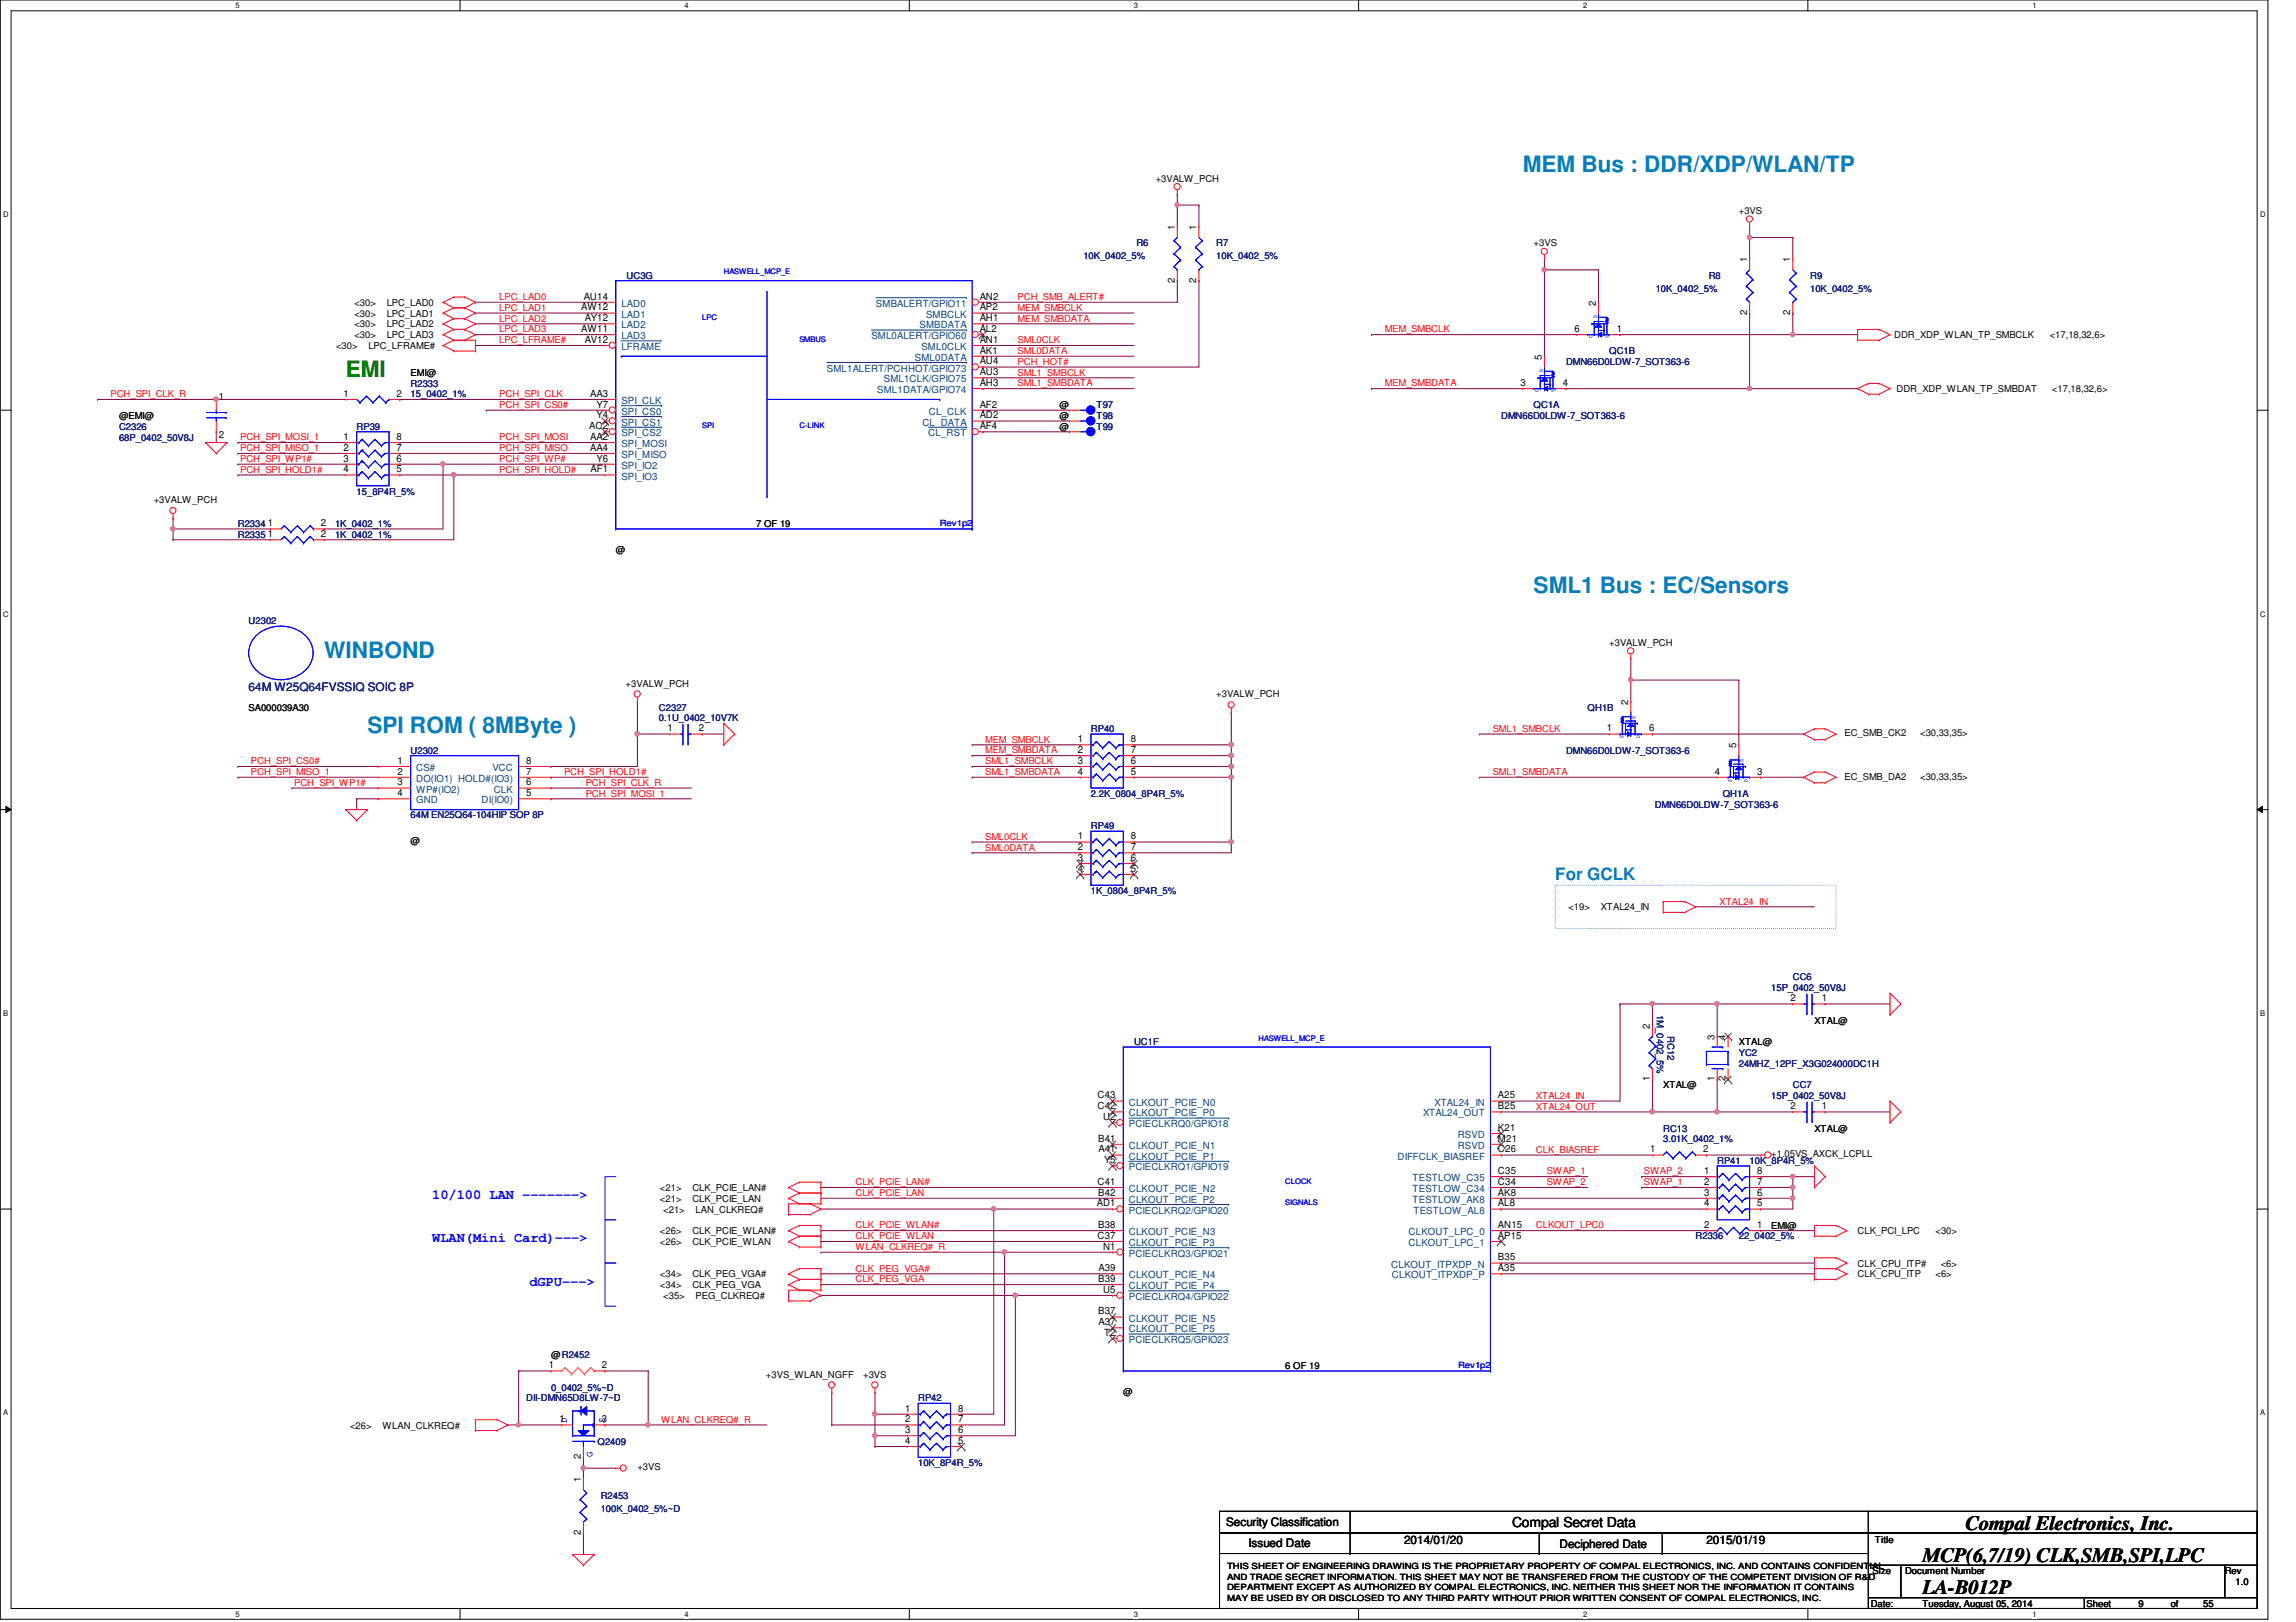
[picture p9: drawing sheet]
<svg xmlns="http://www.w3.org/2000/svg" width="297mm" height="210mm" viewBox="0 0 297 210" stroke-linecap="round" stroke-linejoin="round" font-family="sans-serif">
<defs><g id="words">
<g font-size="2.9" fill="#0080c0">
<text x="197" y="22.3">MEM Bus : DDR/XDP/WLAN/TP</text>
<text x="198.4" y="76.8">SML1 Bus : EC/Sensors</text>
<text x="41.9" y="85.1">WINBOND</text>
<text x="47.5" y="94.9">SPI ROM ( 8MByte )</text>
</g>
<text font-size="2.9" fill="#008000" x="44.7" y="48.8">EMI</text>
<g font-size="2.6">
<text x="254.3" y="198">Compal Electronics, Inc.</text>
<text x="248.7" y="202.1">MCP(6,7/19) CLK,SMB,SPI,LPC</text>
<text x="248.7" y="206.3">LA-B012P</text>
</g>
<text font-size="2.2" fill="#0080c0" x="201.2" y="113.8">For GCLK</text>
<g font-size="1.8" fill="#00f">
<text x="55.9" y="155.2">10/100 LAN -------&gt;</text>
<text x="55.9" y="160.8">WLAN(Mini Card)---&gt;</text>
<text x="68.5" y="166.4">dGPU---&gt;</text>
</g>
<text font-size="1.8" x="195.6" y="197.6">Compal Secret Data</text>
<text font-size="1.5" fill="#000080" x="32.2" y="89.4">64M W25Q64FVSSIQ SOIC 8P</text>
<g font-size="1.5">
<text x="158.6" y="197.5">Security Classification</text>
<text x="161.5" y="200.2">Issued Date</text>
<text x="181.6" y="199.8">2014/01/20</text>
<text x="201.8" y="200.3">Deciphered Date</text>
<text x="220.8" y="199.8">2015/01/19</text>
</g>
<g font-size="1.3">
<text x="152" y="29.8" transform="rotate(-90 152 29.8)">1</text>
<text x="154.8" y="29.8" transform="rotate(-90 154.8 29.8)">1</text>
<text x="226" y="34" transform="rotate(-90 226 34)">1</text>
<text x="231.6" y="34" transform="rotate(-90 231.6 34)">1</text>
<text x="75.2" y="40.2">AW12</text>
<text x="75.5" y="38.8">AU14</text>
<text x="75.6" y="41.6">AY12</text>
<text x="126.7" y="38.8">AN2</text>
<text x="126.7" y="40.2">AP2</text>
<text x="126.7" y="41.6">AH1</text>
<text x="152" y="36.6" transform="rotate(-90 152 36.6)">2</text>
<text x="154.8" y="36.6" transform="rotate(-90 154.8 36.6)">2</text>
<text x="206.5" y="39.5" transform="rotate(-90 206.5 39.5)">2</text>
<text x="226" y="40.8" transform="rotate(-90 226 40.8)">2</text>
<text x="231.6" y="40.8" transform="rotate(-90 231.6 40.8)">2</text>
<text x="75.2" y="43">AW11</text>
<text x="75.6" y="44.4">AV12</text>
<text x="126.7" y="43">AL2</text>
<text x="126.7" y="44.4">AN1</text>
<text x="126.7" y="45.8">AK1</text>
<text x="126.7" y="47.2">AU4</text>
<text x="199.5" y="46.5" transform="rotate(-90 199.5 46.5)">5</text>
<text x="203.7" y="43">6</text>
<text x="209.2" y="43">1</text>
<text x="28.3" y="51.8">1</text>
<text x="44.4" y="51.4">1</text>
<text x="51.3" y="51.4">2</text>
<text x="76.4" y="51.4">AA3</text>
<text x="77.2" y="52.7">Y7</text>
<text x="126.7" y="50">AH3</text>
<text x="126.7" y="48.6">AU3</text>
<text x="126.7" y="52.7">AF2</text>
<text x="196.7" y="50">3</text>
<text x="202.2" y="50">4</text>
<text x="28.3" y="56.6">2</text>
<text x="44.4" y="56.9">1</text>
<text x="44.4" y="58.3">2</text>
<text x="44.4" y="59.7">3</text>
<text x="51.3" y="56.9">8</text>
<text x="51.3" y="58.3">7</text>
<text x="51.3" y="59.7">6</text>
<text x="76.2" y="55.5">AC2</text>
<text x="76.4" y="56.9">AA2</text>
<text x="76.4" y="58.3">AA4</text>
<text x="77.2" y="54.1">Y4</text>
<text x="77.2" y="59.7">Y6</text>
<text x="126.7" y="54.1">AD2</text>
<text x="126.7" y="55.5">AF4</text>
<text x="44.4" y="61.1">4</text>
<text x="51.3" y="61.1">5</text>
<text x="76.4" y="61.1">AF1</text>
<text x="34.7" y="69.5">1</text>
<text x="34.7" y="68.1">1</text>
<text x="41.5" y="69.5">2</text>
<text x="41.5" y="68.1">2</text>
<text x="86.4" y="94.7">1</text>
<text x="90.4" y="94.7">2</text>
<text x="207.9" y="94.7">1</text>
<text x="210.6" y="91.2" transform="rotate(-90 210.6 91.2)">2</text>
<text x="213.4" y="94.7">6</text>
<text x="51.4" y="98.8">1</text>
<text x="51.4" y="100.2">2</text>
<text x="51.4" y="101.6">3</text>
<text x="68.1" y="98.8">8</text>
<text x="68.1" y="100.2">7</text>
<text x="68.1" y="101.6">6</text>
<text x="139.4" y="96.1">1</text>
<text x="139.4" y="97.5">2</text>
<text x="139.4" y="98.8">3</text>
<text x="139.4" y="100.2">4</text>
<text x="146.3" y="96.1">8</text>
<text x="146.3" y="97.5">7</text>
<text x="146.3" y="98.8">6</text>
<text x="146.3" y="100.2">5</text>
<text x="221.9" y="100.2">4</text>
<text x="224.6" y="96.8" transform="rotate(-90 224.6 96.8)">5</text>
<text x="227.3" y="100.2">3</text>
<text x="51.4" y="103">4</text>
<text x="68.1" y="103">5</text>
<text x="139.4" y="108.6">1</text>
<text x="139.4" y="110">2</text>
<text x="139.4" y="111.4">3</text>
<text x="139.4" y="112.8">4</text>
<text x="146.3" y="108.6">8</text>
<text x="146.3" y="110">7</text>
<text x="146.3" y="111.4">6</text>
<text x="146.3" y="112.8">5</text>
<text x="231.6" y="129.6">2</text>
<text x="235.7" y="129.6">1</text>
<text x="213.4" y="133.1" transform="rotate(-90 213.4 133.1)">2</text>
<text x="221.8" y="134.5" transform="rotate(-90 221.8 134.5)">3</text>
<text x="223.2" y="134.5" transform="rotate(-90 223.2 134.5)">4</text>
<text x="142" y="143.6">C42</text>
<text x="142" y="142.2">C43</text>
<text x="193.8" y="143.6">B25</text>
<text x="193.8" y="142.2">A25</text>
<text x="213.4" y="140" transform="rotate(-90 213.4 140)">1</text>
<text x="221.8" y="140" transform="rotate(-90 221.8 140)">1</text>
<text x="223.2" y="140" transform="rotate(-90 223.2 140)">2</text>
<text x="231.6" y="143.6">2</text>
<text x="235.7" y="143.6">1</text>
<text x="142.1" y="147.7">B41</text>
<text x="142.1" y="149.1">A41</text>
<text x="142.7" y="144.9">U2</text>
<text x="193.8" y="149.1">C26</text>
<text x="193.8" y="146.3">K21</text>
<text x="193.8" y="147.7">M21</text>
<text x="213.5" y="149.1">1</text>
<text x="220.3" y="149.1">2</text>
<text x="142" y="153.3">C41</text>
<text x="142.1" y="154.7">B42</text>
<text x="142.8" y="150.5">Y5</text>
<text x="193.8" y="151.9">C35</text>
<text x="193.8" y="153.3">C34</text>
<text x="193.8" y="154.7">AK8</text>
<text x="220.5" y="151.9">1</text>
<text x="220.5" y="153.3">2</text>
<text x="220.5" y="154.7">3</text>
<text x="227.3" y="151.9">8</text>
<text x="227.3" y="153.3">7</text>
<text x="227.3" y="154.7">6</text>
<text x="141.9" y="156.1">AD1</text>
<text x="142" y="160.3">C37</text>
<text x="142.1" y="158.9">B38</text>
<text x="142.7" y="161.7">N1</text>
<text x="193.8" y="160.3">AP15</text>
<text x="193.8" y="158.9">AN15</text>
<text x="193.8" y="156.1">AL8</text>
<text x="220.5" y="156.1">4</text>
<text x="220.5" y="158.9">2</text>
<text x="227.3" y="156.1">5</text>
<text x="227.3" y="158.9">1</text>
<text x="142.1" y="165.9">B39</text>
<text x="142.1" y="164.5">A39</text>
<text x="142.7" y="167.3">U5</text>
<text x="193.8" y="164.5">A35</text>
<text x="193.8" y="163.1">B35</text>
<text x="142.1" y="170.1">B37</text>
<text x="142.1" y="171.5">A37</text>
<text x="142.8" y="172.9">T2</text>
<text x="71" y="177.1">1</text>
<text x="77.8" y="177.1">2</text>
<text x="72.4" y="184.1">1</text>
<text x="77.8" y="184.1">3</text>
<text x="117.1" y="182.7">1</text>
<text x="117.1" y="184.1">2</text>
<text x="117.1" y="185.5">3</text>
<text x="123.9" y="182.7">8</text>
<text x="123.9" y="184.1">7</text>
<text x="123.9" y="185.5">6</text>
<text x="75.1" y="191.8" transform="rotate(-90 75.1 191.8)">1</text>
<text x="75.1" y="188.8" transform="rotate(-90 75.1 188.8)">2</text>
<text x="117.1" y="186.9">4</text>
<text x="123.9" y="186.9">5</text>
<text x="75.1" y="198.6" transform="rotate(-90 75.1 198.6)">2</text>
</g>
<g font-size="1.3" fill="#004080">
<text x="80.4" y="39.7">LAD0</text>
<text x="80.4" y="41.1">LAD1</text>
<text x="113.3" y="39.7">SMBALERT/GPIO11</text>
<text x="119.8" y="41.1">SMBCLK</text>
<text x="80.4" y="42.5">LAD2</text>
<text x="80.4" y="43.9">LAD3</text>
<text x="80.4" y="45.3">LFRAME</text>
<text x="112.7" y="43.9">SML0ALERT/GPIO60</text>
<text x="118.4" y="46.7">SML0DATA</text>
<text x="119" y="42.5">SMBDATA</text>
<text x="119.2" y="45.3">SML0CLK</text>
<text x="80.4" y="53.7">SPI_CS0</text>
<text x="80.4" y="52.3">SPI_CLK</text>
<text x="107" y="48.1">SML1ALERT/PCHHOT/GPIO73</text>
<text x="113.5" y="50.9">SML1DATA/GPIO74</text>
<text x="114.3" y="49.5">SML1CLK/GPIO75</text>
<text x="120.2" y="53.7">CL_CLK</text>
<text x="80.4" y="55.1">SPI_CS1</text>
<text x="80.4" y="56.5">SPI_CS2</text>
<text x="80.4" y="57.9">SPI_MOSI</text>
<text x="80.4" y="59.3">SPI_MISO</text>
<text x="119.3" y="55.1">CL_DATA</text>
<text x="120.1" y="56.5">CL_RST</text>
<text x="80.4" y="60.7">SPI_IO2</text>
<text x="80.4" y="62.1">SPI_IO3</text>
<text x="53.8" y="99.8">CS#</text>
<text x="53.8" y="101.2">DO(IO1) HOLD#(IO3)</text>
<text x="63.7" y="99.8">VCC</text>
<text x="53.8" y="102.6">WP#(IO2)</text>
<text x="53.8" y="104">GND</text>
<text x="62.3" y="104">DI(IO0)</text>
<text x="63.9" y="102.6">CLK</text>
<text x="146" y="143.1">CLKOUT_PCIE_N0</text>
<text x="185.6" y="143.1">XTAL24_IN</text>
<text x="146" y="145.9">PCIECLKRQ0/GPIO18</text>
<text x="146" y="148.7">CLKOUT_PCIE_N1</text>
<text x="146" y="144.5">CLKOUT_PCIE_P0</text>
<text x="184.1" y="144.5">XTAL24_OUT</text>
<text x="188.6" y="147.3">RSVD</text>
<text x="188.6" y="148.7">RSVD</text>
<text x="146" y="150.1">CLKOUT_PCIE_P1</text>
<text x="146" y="151.5">PCIECLKRQ1/GPIO19</text>
<text x="146" y="154.3">CLKOUT_PCIE_N2</text>
<text x="146" y="155.7">CLKOUT_PCIE_P2</text>
<text x="180.8" y="150.1">DIFFCLK_BIASREF</text>
<text x="182.7" y="152.9">TESTLOW_C35</text>
<text x="182.7" y="154.3">TESTLOW_C34</text>
<text x="182.7" y="155.7">TESTLOW_AK8</text>
<text x="146" y="161.2">CLKOUT_PCIE_P3</text>
<text x="146" y="159.9">CLKOUT_PCIE_N3</text>
<text x="146" y="157.1">PCIECLKRQ2/GPIO20</text>
<text x="182.2" y="161.2">CLKOUT_LPC_1</text>
<text x="182.2" y="159.9">CLKOUT_LPC_0</text>
<text x="182.9" y="157.1">TESTLOW_AL8</text>
<text x="146" y="165.4">CLKOUT_PCIE_N4</text>
<text x="146" y="166.8">CLKOUT_PCIE_P4</text>
<text x="146" y="162.6">PCIECLKRQ3/GPIO21</text>
<text x="180" y="164">CLKOUT_ITPXDP_N</text>
<text x="180.1" y="165.4">CLKOUT_ITPXDP_P</text>
<text x="146" y="173.8">PCIECLKRQ5/GPIO23</text>
<text x="146" y="172.4">CLKOUT_PCIE_P5</text>
<text x="146" y="171">CLKOUT_PCIE_N5</text>
<text x="146" y="168.2">PCIECLKRQ4/GPIO22</text>
</g>
<g font-size="1.2">
<text x="149.5" y="23.5">+3VALW_PCH</text>
<text x="225" y="27.7">+3VS</text>
<text x="198.4" y="31.9">+3VS</text>
<text x="45.8" y="39.6">&lt;30&gt;</text>
<text x="45.8" y="41">&lt;30&gt;</text>
<text x="50" y="39.6">LPC_LAD0</text>
<text x="50" y="41">LPC_LAD1</text>
<text x="43.5" y="45.2">&lt;30&gt;</text>
<text x="45.8" y="42.4">&lt;30&gt;</text>
<text x="45.8" y="43.8">&lt;30&gt;</text>
<text x="47.7" y="45.2">LPC_LFRAME#</text>
<text x="50" y="42.4">LPC_LAD2</text>
<text x="50" y="43.8">LPC_LAD3</text>
<text x="245.1" y="43.8">DDR_XDP_WLAN_TP_SMBCLK</text>
<text x="265.2" y="43.8">&lt;17,18,32,6&gt;</text>
<text x="53.1" y="48.6">EMI@</text>
<text x="137.1" y="52.8">@</text>
<text x="245.4" y="50.8">DDR_XDP_WLAN_TP_SMBDAT</text>
<text x="265.5" y="50.8">&lt;17,18,32,6&gt;</text>
<text x="15.4" y="54.2">@EMI@</text>
<text x="137.1" y="54.2">@</text>
<text x="137.1" y="55.6">@</text>
<text x="19.9" y="65.1">+3VALW_PCH</text>
<text x="79.7" y="71.5">@</text>
<text x="97.8" y="68.2">7 OF 19</text>
<text x="208.2" y="83.6">+3VALW_PCH</text>
<text x="80.9" y="88.9">+3VALW_PCH</text>
<text x="32.2" y="91.9">SA000039A30</text>
<text x="157.3" y="90.3">+3VALW_PCH</text>
<text x="238.6" y="95.3">EC_SMB_CK2</text>
<text x="248.4" y="95.3">&lt;30,33,35&gt;</text>
<text x="238.6" y="100.9">EC_SMB_DA2</text>
<text x="248.4" y="100.9">&lt;30,33,35&gt;</text>
<text x="53.1" y="109.3">@</text>
<text x="202.9" y="117.8">&lt;19&gt;</text>
<text x="207.1" y="117.8">XTAL24_IN</text>
<text x="225" y="135.3">XTAL@</text>
<text x="234.7" y="132.5">XTAL@</text>
<text x="215.2" y="140.8">XTAL@</text>
<text x="229.1" y="149.8">+1.05VS_AXCK_LCPLL</text>
<text x="234.7" y="146.4">XTAL@</text>
<text x="85.4" y="155.5">&lt;21&gt;</text>
<text x="85.4" y="154.1">&lt;21&gt;</text>
<text x="89.6" y="155.5">CLK_PCIE_LAN</text>
<text x="89.6" y="154.1">CLK_PCIE_LAN#</text>
<text x="85.4" y="161.1">&lt;26&gt;</text>
<text x="85.4" y="159.7">&lt;26&gt;</text>
<text x="85.8" y="156.9">&lt;21&gt;</text>
<text x="89.6" y="161.1">CLK_PCIE_WLAN</text>
<text x="89.6" y="159.7">CLK_PCIE_WLAN#</text>
<text x="90" y="156.9">LAN_CLKREQ#</text>
<text x="229.1" y="159">EMI@</text>
<text x="240.3" y="159.7">CLK_PCI_LPC</text>
<text x="250.4" y="159.7">&lt;30&gt;</text>
<text x="85.4" y="166.7">&lt;34&gt;</text>
<text x="85.4" y="165.3">&lt;34&gt;</text>
<text x="89.6" y="166.7">CLK_PEG_VGA</text>
<text x="89.6" y="165.3">CLK_PEG_VGA#</text>
<text x="240.3" y="163.9">CLK_CPU_ITP#</text>
<text x="240.3" y="165.3">CLK_CPU_ITP</text>
<text x="250.4" y="165.3">&lt;6&gt;</text>
<text x="251.1" y="163.9">&lt;6&gt;</text>
<text x="85.8" y="168.1">&lt;35&gt;</text>
<text x="90" y="168.1">PEG_CLKREQ#</text>
<text x="71.3" y="175.8">@R2452</text>
<text x="99.1" y="178.3">+3VS_WLAN_NGFF</text>
<text x="111.7" y="178.3">+3VS</text>
<text x="166.3" y="177.2">6 OF 19</text>
<text x="45.3" y="184.9">&lt;26&gt;</text>
<text x="49.5" y="184.9">WLAN_CLKREQ#</text>
<text x="145.3" y="180.5">@</text>
<text x="82.5" y="190.3">+3VS</text>
<text x="242.3" y="203.7">Size</text>
<text x="242.6" y="199.6">Title</text>
<text x="246.5" y="203.7">Document Number</text>
<text x="287.8" y="203.7">Rev</text>
<text x="242" y="207.9">Date:</text>
<text x="248.7" y="207.9">Tuesday, August 05, 2014</text>
<text x="270" y="207.9">Sheet</text>
<text x="276.6" y="207.9">9</text>
<text x="280.8" y="207.9">of</text>
<text x="285" y="207.9">55</text>
<text x="289.2" y="205.1">1.0</text>
</g>
<g font-size="1.2" fill="#000080">
<text x="140.2" y="33.6">10K_0402_5%</text>
<text x="147" y="31.9">R6</text>
<text x="157.3" y="31.9">R7</text>
<text x="157.3" y="33.6">10K_0402_5%</text>
<text x="81.1" y="36.1">UC3G</text>
<text x="214.2" y="37.8">10K_0402_5%</text>
<text x="221.1" y="36.1">R8</text>
<text x="234.2" y="36.1">R9</text>
<text x="234.2" y="37.8">10K_0402_5%</text>
<text x="202.6" y="47.2">DMN66D0LDW-7_SOT363-6</text>
<text x="208.2" y="45.8">QC1B</text>
<text x="53.1" y="50">R2333</text>
<text x="53.1" y="51.4">15_0402_1%</text>
<text x="141.9" y="52.8">T97</text>
<text x="198.4" y="52.8">QC1A</text>
<text x="15.4" y="55.6">C2326</text>
<text x="15.4" y="57">68P_0402_50V8J</text>
<text x="46.1" y="55.6">RP39</text>
<text x="141.9" y="54.2">T98</text>
<text x="141.9" y="55.6">T99</text>
<text x="194.2" y="54.2">DMN66D0LDW-7_SOT363-6</text>
<text x="46.1" y="64">15_8P4R_5%</text>
<text x="30.8" y="69.6">R2335</text>
<text x="30.8" y="68.2">R2334</text>
<text x="43.3" y="69.6">1K_0402_1%</text>
<text x="43.3" y="68.2">1K_0402_1%</text>
<text x="32.2" y="80.8">U2302</text>
<text x="85.3" y="91.9">C2327</text>
<text x="85.3" y="93.3">0.1U_0402_10V7K</text>
<text x="141.1" y="94.7">RP40</text>
<text x="205.4" y="91.9">QH1B</text>
<text x="53.1" y="97.5">U2302</text>
<text x="202.6" y="97.5">DMN66D0LDW-7_SOT363-6</text>
<text x="53.1" y="105.9">64M EN25Q64-104HIP SOP 8P</text>
<text x="141.1" y="103.1">2.2K_0804_8P4R_5%</text>
<text x="141.1" y="107.3">RP49</text>
<text x="214.1" y="104.5">DMN66D0LDW-7_SOT363-6</text>
<text x="222.9" y="103.1">QH1A</text>
<text x="141.1" y="115.7">1K_0804_8P4R_5%</text>
<text x="214.3" y="131.3" transform="rotate(90 214.3 131.3)">1M_0402_5%</text>
<text x="229.1" y="128.3">15P_0402_50V8J</text>
<text x="231.9" y="126.9">CC6</text>
<text x="146.7" y="135.3">UC1F</text>
<text x="215.7" y="134.1" transform="rotate(90 215.7 134.1)">RC12</text>
<text x="225" y="136.7">YC2</text>
<text x="225" y="138">24MHZ_12PF_X3G024000DC1H</text>
<text x="229.1" y="142.2">15P_0402_50V8J</text>
<text x="231.9" y="140.8">CC7</text>
<text x="215.2" y="146.4">RC13</text>
<text x="215.2" y="147.8">3.01K_0402_1%</text>
<text x="222.2" y="150.6">RP41</text>
<text x="226.4" y="150.6">10K_8P4R_5%</text>
<text x="219.4" y="160.4">R2336</text>
<text x="225" y="160.4">22_0402_5%</text>
<text x="71.3" y="180">0_0402_5%~D</text>
<text x="68.1" y="181.4">DII-DMN65D8LW-7~D</text>
<text x="118.8" y="181.4">RP42</text>
<text x="77.3" y="186.9">Q2409</text>
<text x="118.8" y="189.7">10K_8P4R_5%</text>
<text x="77.7" y="193.9">R2453</text>
<text x="77.7" y="195.6">100K_0402_5%~D</text>
</g>
<g font-size="1.2" fill="#f00">
<text x="64.6" y="40.2">LPC_LAD1</text>
<text x="64.6" y="41.6">LPC_LAD2</text>
<text x="64.6" y="38.8">LPC_LAD0</text>
<text x="131.7" y="40.2">MEM_SMBCLK</text>
<text x="131.7" y="41.6">MEM_SMBDATA</text>
<text x="131.7" y="38.8">PCH_SMB_ALERT#</text>
<text x="64.6" y="43">LPC_LAD3</text>
<text x="64.6" y="44.4">LPC_LFRAME#</text>
<text x="131.7" y="44.4">SML0CLK</text>
<text x="131.7" y="45.8">SML0DATA</text>
<text x="131.7" y="47.2">PCH_HOT#</text>
<text x="179.2" y="43">MEM_SMBCLK</text>
<text x="14.3" y="51.4">PCH_SPI_CLK_R</text>
<text x="64.6" y="51.4">PCH_SPI_CLK</text>
<text x="64.6" y="52.8">PCH_SPI_CS0#</text>
<text x="131.7" y="48.6">SML1_SMBCLK</text>
<text x="131.7" y="50">SML1_SMBDATA</text>
<text x="179.2" y="50">MEM_SMBDATA</text>
<text x="31.1" y="57">PCH_SPI_MOSI_1</text>
<text x="31.1" y="58.4">PCH_SPI_MISO_1</text>
<text x="31.1" y="59.8">PCH_SPI_WP1#</text>
<text x="64.6" y="57">PCH_SPI_MOSI</text>
<text x="64.6" y="58.4">PCH_SPI_MISO</text>
<text x="64.6" y="59.8">PCH_SPI_WP#</text>
<text x="31.1" y="61.2">PCH_SPI_HOLD1#</text>
<text x="64.6" y="61.2">PCH_SPI_HOLD#</text>
<text x="193.1" y="94.7">SML1_SMBCLK</text>
<text x="32.5" y="100.3">PCH_SPI_MISO_1</text>
<text x="32.5" y="98.9">PCH_SPI_CS0#</text>
<text x="38.1" y="101.7">PCH_SPI_WP1#</text>
<text x="73" y="100.3">PCH_SPI_HOLD1#</text>
<text x="75.8" y="101.7">PCH_SPI_CLK_R</text>
<text x="127.5" y="96.1">MEM_SMBCLK</text>
<text x="127.5" y="97.5">MEM_SMBDATA</text>
<text x="127.5" y="98.9">SML1_SMBCLK</text>
<text x="127.5" y="100.3">SML1_SMBDATA</text>
<text x="193.1" y="100.3">SML1_SMBDATA</text>
<text x="75.8" y="103.1">PCH_SPI_MOSI_1</text>
<text x="127.5" y="108.7">SML0CLK</text>
<text x="127.5" y="110.1">SML0DATA</text>
<text x="222.5" y="117.1">XTAL24_IN</text>
<text x="198.7" y="143.6">XTAL24_OUT</text>
<text x="198.7" y="142.2">XTAL24_IN</text>
<text x="198.7" y="149.2">CLK_BIASREF</text>
<text x="110.7" y="153.4">CLK_PCIE_LAN#</text>
<text x="110.7" y="154.8">CLK_PCIE_LAN</text>
<text x="200.1" y="152">SWAP_1</text>
<text x="200.1" y="153.4">SWAP_2</text>
<text x="212.7" y="152">SWAP_2</text>
<text x="212.7" y="153.4">SWAP_1</text>
<text x="110.7" y="161.8">WLAN_CLKREQ#_R</text>
<text x="110.7" y="159">CLK_PCIE_WLAN#</text>
<text x="110.7" y="160.4">CLK_PCIE_WLAN</text>
<text x="198.7" y="159">CLKOUT_LPC0</text>
<text x="110.7" y="164.5">CLK_PEG_VGA#</text>
<text x="110.7" y="165.9">CLK_PEG_VGA</text>
<text x="85.6" y="184.1">WLAN_CLKREQ#_R</text>
</g>
<g font-size="1.2" fill="#00f">
<text x="73.3" y="184.1" transform="rotate(-90 73.3 184.1)">D</text>
<text x="78.2" y="184.1" transform="rotate(-90 78.2 184.1)">S</text>
<text x="76.7" y="188.6" transform="rotate(-90 76.7 188.6)">G</text>
</g>
<g font-size="1.1" fill="#00f">
<text x="121.6" y="68.1">Rev1p2</text>
<text x="188.6" y="177.1">Rev1p2</text>
</g>
<g font-size="1.1">
<text x="158.7" y="203.1">THIS SHEET OF ENGINEERING DRAWING IS THE PROPRIETARY PROPERTY OF COMPAL ELECTRONICS, INC. AND CONTAINS CONFIDENTIAL</text>
<text x="158.7" y="204.4">AND TRADE SECRET INFORMATION. THIS SHEET MAY NOT BE TRANSFERED FROM THE CUSTODY OF THE COMPETENT DIVISION OF R&amp;D</text>
<text x="158.7" y="205.8">DEPARTMENT EXCEPT AS AUTHORIZED BY COMPAL ELECTRONICS, INC. NEITHER THIS SHEET NOR THE INFORMATION IT CONTAINS</text>
<text x="158.7" y="207.1">MAY BE USED BY OR DISCLOSED TO ANY THIRD PARTY WITHOUT PRIOR WRITTEN CONSENT OF COMPAL ELECTRONICS, INC.</text>
</g>
<g font-size="1">
<text x="30.5" y="1.1">5</text>
<text x="88.6" y="1.1">4</text>
<text x="146.7" y="1.1">3</text>
<text x="204.8" y="1.1">2</text>
<text x="262.9" y="1.1">1</text>
<text x=".4" y="28.1">D</text>
<text x="292.4" y="28.1">D</text>
<text x=".4" y="79.8">C</text>
<text x="292.4" y="79.8">C</text>
<text x=".4" y="131.5">B</text>
<text x="292.4" y="131.5">B</text>
<text x=".4" y="183.2">A</text>
<text x="292.4" y="183.2">A</text>
<text x="30.5" y="209.2">5</text>
<text x="88.6" y="209.2">4</text>
<text x="146.7" y="209.2">3</text>
<text x="204.8" y="209.2">2</text>
<text x="262.9" y="209.2">1</text>
</g>
<g font-size="1" fill="#00f">
<text x="93.6" y="35.5">HASWELL_MCP_E</text>
<text x="90.8" y="41.4">LPC</text>
<text x="103.4" y="44.2">SMBUS</text>
<text x="90.8" y="55.4">SPI</text>
<text x="103.4" y="55.4">C-LINK</text>
<text x="162.8" y="134.7">HASWELL_MCP_E</text>
<text x="166.3" y="153.2">CLOCK</text>
<text x="166.3" y="156">SIGNALS</text>
</g>
<g font-size=".7" fill="#00f">
<text x="206.2" y="40.8" transform="rotate(90 206.2 40.8)">G</text>
<text x="199.2" y="47.8" transform="rotate(90 199.2 47.8)">G</text>
<text x="205.7" y="43.3" transform="rotate(90 205.7 43.3)">D</text>
<text x="207.7" y="43.3" transform="rotate(90 207.7 43.3)">S</text>
<text x="198.7" y="50.3" transform="rotate(90 198.7 50.3)">D</text>
<text x="200.7" y="50.3" transform="rotate(90 200.7 50.3)">S</text>
<text x="210.1" y="95.5" transform="rotate(-90 210.1 95.5)">S</text>
<text x="211.6" y="93" transform="rotate(-90 211.6 93)">G</text>
<text x="212.1" y="95.5" transform="rotate(-90 212.1 95.5)">D</text>
<text x="224" y="101.1" transform="rotate(-90 224 101.1)">S</text>
<text x="225.5" y="98.6" transform="rotate(-90 225.5 98.6)">G</text>
<text x="226.1" y="101.1" transform="rotate(-90 226.1 101.1)">D</text>
</g>
</g></defs>
<path d="M0 0h293.4v209.5h-293.4zM1.4 1.4h290.6v206.8h-290.6z" fill="none" stroke="#000" stroke-width=".13"/>
<g fill="#fff">
<path d="M30.5 .2h.5v1.1h-.5z"/>
<path d="M30.5 208.3h.5v1.1h-.5z"/>
</g>
<path d="M59.5 0v1.4M59.5 208.2v1.3" fill="none" stroke="#000" stroke-width=".13"/>
<g fill="#fff">
<path d="M88.6 .2h.5v1.1h-.5z"/>
<path d="M88.6 208.3h.5v1.1h-.5z"/>
</g>
<path d="M117.6 0v1.4M117.6 208.2v1.3" fill="none" stroke="#000" stroke-width=".13"/>
<g fill="#fff">
<path d="M146.7 .2h.5v1.1h-.5z"/>
<path d="M146.7 208.3h.5v1.1h-.5z"/>
</g>
<path d="M175.8 0v1.4M175.8 208.2v1.3" fill="none" stroke="#000" stroke-width=".13"/>
<g fill="#fff">
<path d="M204.8 .2h.6v1.1h-.6z"/>
<path d="M204.8 208.3h.6v1.1h-.6z"/>
</g>
<path d="M233.9 0v1.4M233.9 208.2v1.3" fill="none" stroke="#000" stroke-width=".13"/>
<g fill="#fff">
<path d="M262.9 .2h.6v1.1h-.6z"/>
<path d="M262.9 208.3h.6v1.1h-.6z"/>
<path d="M.4 27.2h.7v1.1h-.7z"/>
<path d="M292.4 27.2h.7v1.1h-.7z"/>
<path d="M.4 78.9h.7v1.1h-.7z"/>
<path d="M292.4 78.9h.7v1.1h-.7z"/>
</g>
<path d="M0 53.1h1.4M292 53.1h1.4" fill="none" stroke="#000" stroke-width=".13"/>
<g fill="#fff">
<path d="M.4 130.6h.7v1.1h-.7z"/>
<path d="M292.4 130.6h.6v1.1h-.6z"/>
</g>
<path d="M0 104.8h1.4M.8 104.4l.6 .4-.6 .4zM292 104.8l.7-.4v.8zM292 104.8h1.4" fill="none" stroke="#000" stroke-width=".13"/>
<path d="M.8 104.4l.6 .4-.6 .4zM292 104.8l.7-.4v.8z" fill="#000"/>
<g fill="#fff">
<path d="M.4 182.3h.7v1.1h-.7z"/>
<path d="M292.4 182.3h.6v1.1h-.6z"/>
</g>
<path d="M0 156.5h1.4M292 156.5h1.4" fill="none" stroke="#000" stroke-width=".13"/>
<path d="M79.7 152.3h-1.4v5.6h1.4h-1.4v5.5h1.4h-1.4v5.6h1.4" fill="none" stroke="#00f" stroke-width=".13"/>
<path d="M201.2 114.6h36.3v5.5h-36.3z" fill="none" stroke="#0080ff" stroke-width=".13" stroke-dasharray="0 .3"/>
<path d="M222.2 129.9h.1M222.2 129.9h9.7M236.1 129.9h.1M236.1 129.9h8.4M236.1 143.9h.1M236.1 143.9h8.4" fill="none" stroke="#800040" stroke-width=".13"/>
<circle cx="222.1" cy="129.9" r=".29" fill="#f0f"/>
<circle cx="222.1" cy="129.9" r=".29" fill="none" stroke="#f0f" stroke-width=".13"/>
<path d="M231.9 43.3h.1M231.9 43.3h8.4M222.2 143.9h.1M222.2 143.9h9.7" fill="none" stroke="#800040" stroke-width=".13"/>
<circle cx="231.9" cy="43.3" r=".29" fill="#f0f"/>
<circle cx="231.9" cy="43.3" r=".29" fill="none" stroke="#f0f" stroke-width=".13"/>
<path d="M199.8 34.9h.1M199.8 33.5h.1M199.8 34.9h7M199.8 33.5v1.4" fill="none" stroke="#800040" stroke-width=".13"/>
<circle cx="199.8" cy="34.9" r=".29" fill="#f0f"/>
<circle cx="199.8" cy="34.9" r=".29" fill="none" stroke="#f0f" stroke-width=".13"/>
<path d="M199.8 34.9h.1M199.8 34.9v11.2M206.8 34.9h.1M206.8 34.9v4.2M177.5 50.3h.1M177.5 50.3h19.5M226.4 50.3h.1M226.4 50.3h13.9" fill="none" stroke="#800040" stroke-width=".13"/>
<circle cx="226.3" cy="50.3" r=".29" fill="#f0f"/>
<circle cx="226.3" cy="50.3" r=".29" fill="none" stroke="#f0f" stroke-width=".13"/>
<path d="M177.5 43.3h.1M177.5 43.3h26.5M213.8 129.9h.1M213.8 129.9v2.8M222.2 129.9h.1M222.2 139.7h.1M222.2 129.9v4.2M222.2 139.7v4.2h-8.4M213.8 143.9h.1" fill="none" stroke="#800040" stroke-width=".13"/>
<circle cx="222.1" cy="143.9" r=".29" fill="#f0f"/>
<circle cx="222.1" cy="143.9" r=".29" fill="none" stroke="#f0f" stroke-width=".13"/>
<circle cx="213.7" cy="143.9" r=".29" fill="#f0f"/>
<circle cx="213.7" cy="143.9" r=".29" fill="none" stroke="#f0f" stroke-width=".13"/>
<g fill="none" stroke="#800040" stroke-width=".13">
<path d="M61.5 39.1h.1M61.5 39.1h16.8M127.2 39.1h.1M127.2 39.1h25.1M61.5 43.3h.1M61.5 40.5h.1M61.5 44.7h.1M61.5 41.9h.1M61.5 43.3h16.8M61.5 40.5h16.8M61.5 44.7h16.8M61.5 41.9h16.8"/>
<path d="M127.2 44.7h.1M127.2 46.1h.1M127.2 48.9h.1M127.2 50.3h.1M127.2 40.5h.1M127.2 41.9h.1M127.2 40.5h19.5M127.2 44.7h19.5M127.2 41.9h19.5M127.2 46.1h19.5M127.2 48.9h19.5M127.2 50.3h19.5"/>
<path d="M213.8 139.7h.1M213.8 129.9h.1M213.8 139.7v4.2h-19.6M213.8 129.9h8.4M194.2 143.9h.1"/>
</g>
<circle cx="213.7" cy="129.9" r=".29" fill="#f0f"/>
<circle cx="213.7" cy="129.9" r=".29" fill="none" stroke="#f0f" stroke-width=".13"/>
<g fill="none" stroke="#800040" stroke-width=".13">
<path d="M191.4 95h.1M191.4 95h16.8M211 88h.1M211 88v2.8M213.8 95h.1M213.8 95h19.5M225 88h.1M225 88v8.4M191.4 100.6h.1M191.4 100.6h30.8M227.7 100.6h.1M227.7 100.6h5.6"/>
<path d="M209.6 129.9h.1M209.6 129.9h4.2M209.6 129.9v12.6h-15.4M194.2 142.5h.1"/>
</g>
<circle cx="211" cy="88" r=".29" fill="#f0f"/>
<circle cx="211" cy="88" r=".29" fill="none" stroke="#f0f" stroke-width=".13"/>
<g fill="none" stroke="#800040" stroke-width=".13">
<path d="M28 51.7h.1M28 51.7h16.7M51.7 51.7h.1M51.7 51.7h26.6M211 88h.1M211 88h14M194.2 149.5h.1M194.2 152.3h.1M194.2 153.7h.1M194.2 155.1h.1M194.2 156.5h.1M194.2 149.5h19.6"/>
<path d="M194.2 152.3h11.2M194.2 153.7h11.2M194.2 155.1h26.6M194.2 156.5h26.6M220.8 149.5h.1M220.8 149.5h6.9"/>
</g>
<circle cx="27.9" cy="51.7" r=".29" fill="#f0f"/>
<circle cx="27.9" cy="51.7" r=".29" fill="none" stroke="#f0f" stroke-width=".13"/>
<path d="M22.4 67.1h.1M22.4 68.5h.1M22.4 69.8h.1M22.4 67.1v2.7M22.4 69.8h12.6M22.4 68.5h12.6M41.9 69.8h.1M41.9 68.5h.1M41.9 69.8h16.8M41.9 68.5h15.4" fill="none" stroke="#800040" stroke-width=".13"/>
<circle cx="22.4" cy="68.4" r=".29" fill="#f0f"/>
<circle cx="22.4" cy="68.4" r=".29" fill="none" stroke="#f0f" stroke-width=".13"/>
<g fill="none" stroke="#800040" stroke-width=".13">
<path d="M12.6 51.7h.1M12.6 51.7h15.4M28 55.9h.1M28 55.9v1.4M30.8 57.3h.1M30.8 58.7h.1M30.8 57.3h13.9M30.8 58.7h13.9M51.7 57.3h.1M51.7 58.7h.1M51.7 57.3h26.6M51.7 58.7h26.6"/>
<path d="M62.9 53.1h.1M62.9 53.1h15.4M30.8 60.1h.1M30.8 61.5h.1M30.8 60.1h13.9M30.8 61.5h13.9M51.7 60.1h.1M51.7 61.5h.1M51.7 60.1h26.6M51.7 61.5h7M57.3 60.1h.1M57.3 60.1v8.4"/>
<path d="M58.7 61.5h.1M58.7 61.5v8.3"/>
</g>
<circle cx="57.3" cy="60" r=".29" fill="#f0f"/>
<circle cx="57.3" cy="60" r=".29" fill="none" stroke="#f0f" stroke-width=".13"/>
<path d="M58.7 61.5h.1M58.7 61.5h19.6" fill="none" stroke="#800040" stroke-width=".13"/>
<circle cx="58.7" cy="61.4" r=".29" fill="#f0f"/>
<circle cx="58.7" cy="61.4" r=".29" fill="none" stroke="#f0f" stroke-width=".13"/>
<g fill="none" stroke="#800040" stroke-width=".13">
<path d="M30.8 99.2h.1M30.8 99.2h18.1M71.3 99.2h.1M82.5 95h.1M82.5 95v4.2h-11.2M82.5 95h4.2M30.8 100.6h.1M30.8 100.6h18.1M37.8 102h.1M37.8 102h11.1M46.1 103.4h.1M46.1 103.4h2.8"/>
<path d="M46.1 103.4v1.4M71.3 103.4h.1M71.3 100.6h.1M71.3 102h.1M71.3 100.6h12.6M71.3 103.4h18.1M71.3 102h18.1"/>
</g>
<circle cx="82.4" cy="95" r=".29" fill="#f0f"/>
<circle cx="82.4" cy="95" r=".29" fill="none" stroke="#f0f" stroke-width=".13"/>
<g fill="none" stroke="#800040" stroke-width=".13">
<path d="M127.2 53.1h.1M127.2 55.9h.1M127.2 54.5h.1M127.2 53.1h11.1M127.2 55.9h11.1M127.2 54.5h11.1M82.5 90.8h.1M82.5 90.8v4.2M90.8 95h.1M90.8 95h2.8M125.8 96.4h.1M125.8 97.8h.1"/>
<path d="M125.8 99.2h.1M125.8 96.4h13.9M125.8 97.8h13.9M125.8 99.2h13.9M146.7 99.2h.1M146.7 99.2h12.6M159.3 96.4h.1M159.3 96.4v1.4M125.8 100.6h.1M125.8 100.6h13.9"/>
</g>
<circle cx="159.3" cy="99.2" r=".29" fill="#f0f"/>
<circle cx="159.3" cy="99.2" r=".29" fill="none" stroke="#f0f" stroke-width=".13"/>
<path d="M146.7 109h.1M146.7 109h12.6M159.3 109h.1M159.3 109v1.4" fill="none" stroke="#800040" stroke-width=".13"/>
<circle cx="159.3" cy="108.9" r=".29" fill="#f0f"/>
<circle cx="159.3" cy="108.9" r=".29" fill="none" stroke="#f0f" stroke-width=".13"/>
<path d="M146.7 97.8h.1M146.7 97.8h12.6M146.7 110.4h.1M146.7 110.4h12.6" fill="none" stroke="#800040" stroke-width=".13"/>
<circle cx="159.3" cy="97.8" r=".29" fill="#f0f"/>
<circle cx="159.3" cy="97.8" r=".29" fill="none" stroke="#f0f" stroke-width=".13"/>
<path d="M146.7 100.6h.1M146.7 100.6h12.6" fill="none" stroke="#800040" stroke-width=".13"/>
<circle cx="159.3" cy="100.6" r=".29" fill="#f0f"/>
<circle cx="159.3" cy="100.6" r=".29" fill="none" stroke="#f0f" stroke-width=".13"/>
<path d="M146.7 96.4h.1M146.7 96.4h12.6" fill="none" stroke="#800040" stroke-width=".13"/>
<circle cx="159.3" cy="96.4" r=".29" fill="#f0f"/>
<circle cx="159.3" cy="96.4" r=".29" fill="none" stroke="#f0f" stroke-width=".13"/>
<path d="M159.3 99.2h.1M159.3 97.8h.1M159.3 97.8v11.2M159.3 100.6h.1" fill="none" stroke="#800040" stroke-width=".13"/>
<circle cx="159.3" cy="99.2" r=".29" fill="#f0f"/>
<circle cx="159.3" cy="99.2" r=".29" fill="none" stroke="#f0f" stroke-width=".13"/>
<path d="M226.4 30.7h.1M226.4 29.3h.1M226.4 30.7h5.5M226.4 29.3v1.4M159.3 92.2h.1M159.3 92.2v4.2" fill="none" stroke="#800040" stroke-width=".13"/>
<circle cx="226.3" cy="30.7" r=".29" fill="#f0f"/>
<circle cx="226.3" cy="30.7" r=".29" fill="none" stroke="#f0f" stroke-width=".13"/>
<g fill="none" stroke="#800040" stroke-width=".13">
<path d="M152.3 36.3h.1M152.3 26.5h.1M152.3 25.1h.1M152.3 25.1v1.4M152.3 36.3v2.8M152.3 26.5h2.8M155.1 36.3h.1M155.1 36.3v11.2M226.4 30.7h.1M226.4 30.7v2.8M231.9 30.7h.1M231.9 30.7v2.8"/>
<path d="M202.6 50.3h.1M209.6 43.3h.1M226.4 40.5h.1M226.4 40.5v9.8h-23.8M231.9 40.5h.1M231.9 40.5v2.8h-22.3"/>
</g>
<circle cx="152.3" cy="26.5" r=".29" fill="#f0f"/>
<circle cx="152.3" cy="26.5" r=".29" fill="none" stroke="#f0f" stroke-width=".13"/>
<g fill="none" stroke="#800040" stroke-width=".13">
<path d="M152.3 26.5h.1M152.3 26.5v2.8M155.1 26.5h.1M155.1 26.5v2.8M127.2 47.5h.1M127.2 47.5h27.9M125.8 109h.1M125.8 110.4h.1M125.8 109h13.9M125.8 110.4h13.9M106.2 153.7h.1M106.2 155.1h.1"/>
<path d="M106.2 153.7h37.7M106.2 155.1h37.7M128.6 156.5h.1M128.6 156.5h15.3M194.2 159.3h.1M194.2 159.3h26.6M227.7 159.3h.1M227.7 159.3h7M106.2 164.8h.1M106.2 166.2h.1M106.2 164.8h37.7M106.2 166.2h37.7"/>
<path d="M130 162.1h.1M130 162.1h13.9M131.4 167.6h.1M131.4 167.6h12.5M194.2 163.4h.1M194.2 164.8h.1M194.2 163.4h40.5M194.2 164.8h40.5M113.2 183h.1M113.2 183h4.2"/>
</g>
<circle cx="113.2" cy="183" r=".29" fill="#f0f"/>
<circle cx="113.2" cy="183" r=".29" fill="none" stroke="#f0f" stroke-width=".13"/>
<path d="M113.2 180.2h.1M113.2 185.8h.1M113.2 180.2v2.8M113.2 185.8h4.2" fill="none" stroke="#800040" stroke-width=".13"/>
<circle cx="113.2" cy="185.8" r=".29" fill="#f0f"/>
<circle cx="113.2" cy="185.8" r=".29" fill="none" stroke="#f0f" stroke-width=".13"/>
<path d="M130 162.1h.1M130 162.1v22.3h-5.6M113.2 185.8h.1M113.2 187.2h.1M113.2 183h.1M113.2 183v4.2M113.2 187.2h4.2M124.4 184.4h.1" fill="none" stroke="#800040" stroke-width=".13"/>
<circle cx="129.9" cy="162" r=".29" fill="#f0f"/>
<circle cx="129.9" cy="162" r=".29" fill="none" stroke="#f0f" stroke-width=".13"/>
<path d="M128.6 156.5h.1M128.6 156.5v26.5h-4.2M124.4 183h.1" fill="none" stroke="#800040" stroke-width=".13"/>
<circle cx="128.5" cy="156.4" r=".29" fill="#f0f"/>
<circle cx="128.5" cy="156.4" r=".29" fill="none" stroke="#f0f" stroke-width=".13"/>
<path d="M131.4 167.6h.1M131.4 167.6v18.2h-7M124.4 185.8h.1" fill="none" stroke="#800040" stroke-width=".13"/>
<circle cx="131.3" cy="167.6" r=".29" fill="#f0f"/>
<circle cx="131.3" cy="167.6" r=".29" fill="none" stroke="#f0f" stroke-width=".13"/>
<g fill="none" stroke="#800040" stroke-width=".13">
<path d="M211 88h.1M211 85.2v2.8M219.4 117.3h.1M219.4 117.3h15.3M106.2 156.5h.1M106.2 159.3h.1M106.2 156.5h22.4M106.2 159.3h37.7M227.7 156.5h.1M231.9 155.1h.1M231.9 155.1v1.4h-4.2M106.2 162.1h.1"/>
<path d="M106.2 167.6h.1M106.2 160.7h.1M106.2 162.1h23.8M106.2 167.6h25.2M106.2 160.7h37.7"/>
</g>
<circle cx="231.9" cy="155" r=".29" fill="#f0f"/>
<circle cx="231.9" cy="155" r=".29" fill="none" stroke="#f0f" stroke-width=".13"/>
<path d="M231.9 152.3h.1M231.9 152.3h2.8" fill="none" stroke="#800040" stroke-width=".13"/>
<circle cx="231.9" cy="152.2" r=".29" fill="#f0f"/>
<circle cx="231.9" cy="152.2" r=".29" fill="none" stroke="#f0f" stroke-width=".13"/>
<path d="M227.7 153.7h.1M227.7 153.7h4.2" fill="none" stroke="#800040" stroke-width=".13"/>
<circle cx="231.9" cy="153.6" r=".29" fill="#f0f"/>
<circle cx="231.9" cy="153.6" r=".29" fill="none" stroke="#f0f" stroke-width=".13"/>
<path d="M212.4 152.3h.1M212.4 153.7h.1M212.4 152.3h8.4M212.4 153.7h8.4M227.7 155.1h.1M227.7 152.3h.1M227.7 152.3h4.2M231.9 153.7h.1M231.9 152.3h.1M231.9 152.3v2.8h-4.2M67.1 184.4h.1M67.1 184.4h5.6" fill="none" stroke="#800040" stroke-width=".13"/>
<circle cx="67.1" cy="184.4" r=".29" fill="#f0f"/>
<circle cx="67.1" cy="184.4" r=".29" fill="none" stroke="#f0f" stroke-width=".13"/>
<path d="M83.9 184.4h.1M83.9 184.4h15.3" fill="none" stroke="#800040" stroke-width=".13"/>
<circle cx="83.8" cy="184.4" r=".29" fill="#f0f"/>
<circle cx="83.8" cy="184.4" r=".29" fill="none" stroke="#f0f" stroke-width=".13"/>
<g fill="none" stroke="#800040" stroke-width=".13">
<path d="M67.1 177.4h.1M67.1 177.4h4.2M67.1 177.4v7h-1.4M78.3 177.4h.1M78.3 177.4h5.6M83.9 177.4h.1M83.9 177.4v7h-5.6M65.7 184.4h.1M75.5 198.4h.1M75.5 190h.1M75.5 190v1.4M75.5 198.4v2.8"/>
<path d="M75.5 190h4.2M78.3 184.4h.1"/>
</g>
<circle cx="75.4" cy="190" r=".29" fill="#f0f"/>
<circle cx="75.4" cy="190" r=".29" fill="none" stroke="#f0f" stroke-width=".13"/>
<path d="M75.5 188.6h.1M75.5 188.6v1.4M107.6 184.4h.1M107.6 180.2h.1M107.6 184.4h9.8M107.6 180.2v4.2" fill="none" stroke="#800040" stroke-width=".13"/>
<g fill="none" stroke="#f00" stroke-width=".13">
<path d="M57.3 39.1h.1M57.3 39.1l1.4 .7M58.7 39.8h.1M58.7 38.4h.1M58.7 39.8h1.4M58.7 38.4h1.4M58.7 38.4l-1.4 .7M58.7 39.8l-1.4 .7M60.1 39.8h.1M60.1 38.4h.1M60.1 38.4l1.4 .7M60.1 39.8l1.4 .7"/>
<path d="M61.5 39.1h.1M61.5 39.1l-1.4 .7M152.3 25.1h.1M152.3 24.6v.5M155.1 29.3h.1M155.1 36.3h.1M155.1 29.3v1.4M155.1 34.9v1.4M199.8 33.5h.1M199.8 33v.5M226.4 29.3h.1M226.4 28.8v.5"/>
<path d="M26.6 57.3h.1M26.6 57.3h2.8M26.6 57.3l1.4 1.4M28 58.7h.1M29.4 57.3h.1M29.4 57.3l-1.4 1.4M57.3 40.5h.1M57.3 41.9h.1M57.3 43.3h.1M57.3 44.7h.1M57.3 40.5l1.4 .7M57.3 41.9l1.4 .7"/>
<path d="M57.3 43.3l1.4 .7M57.3 44.7l1.4 .7M58.7 41.2h.1M58.7 42.6h.1M58.7 44h.1M58.7 45.4h.1M58.7 41.2h1.4M58.7 42.6h1.4M58.7 41.2l-1.4 .7M58.7 44h2.8M58.7 42.6l-1.4 .7M58.7 44l-1.4 .7"/>
<path d="M58.7 45.4h2.8M60.1 41.2h.1M60.1 42.6h.1M60.1 44h.1M60.1 41.2l1.4 .7M60.1 42.6l1.4 .7M61.5 40.5h.1M61.5 41.9h.1M61.5 43.3h.1M61.5 44h.1M61.5 45.4h.1M61.5 40.5l-1.4 .7"/>
<path d="M61.5 41.9l-1.4 .7M61.5 43.3l-1.4 .7M61.5 44v1.4M240.3 50.3h.1M240.3 42.6h.1M240.3 44h.1M240.3 42.6h2.8M240.3 44h2.8M240.3 50.3l1.4 .7M240.3 42.6v1.4M241.7 51h.1M241.7 49.6h.1"/>
<path d="M241.7 51h1.4M241.7 49.6l-1.4 .7M241.7 49.6h1.4M243.1 51h.1M243.1 49.6h.1M243.1 42.6h.1M243.1 44h.1M243.1 49.6l1.4 .7M243.1 42.6l1.4 .7M244.5 50.3h.1M244.5 43.3h.1M244.5 50.3l-1.4 .7"/>
<path d="M244.5 43.3l-1.4 .7M22.4 67.1h.1M22.4 66.5v.6M82.5 90.8h.1M82.5 90.3v.5M93.6 96.4h.1M93.6 93.6h.1M93.6 93.6v2.8M93.6 93.6l1.4 1.4M95 95h.1M95 95l-1.4 1.4M159.3 92.2h.1"/>
<path d="M159.3 91.7v.5M211 85.2h.1M211 84.7v.5M233.3 95h.1M233.3 95l1.4 .7M234.7 94.3h.1M234.7 95.7h.1M234.7 99.9h.1M234.7 94.3h1.4M234.7 94.3l-1.4 .7M234.7 95.7h1.4M234.7 99.9h1.4"/>
<path d="M234.7 99.9l-1.4 .7M236.1 94.3h.1M236.1 95.7h.1M236.1 99.9h.1M236.1 94.3l1.4 .7M236.1 99.9l1.4 .7M237.5 95h.1M237.5 95l-1.4 .7M44.7 104.8h.1M44.7 104.8h2.8M44.7 104.8l1.4 1.4M46.1 106.2h.1"/>
<path d="M47.5 104.8h.1M47.5 104.8l-1.4 1.4M215.2 118.1h.1M215.2 116.7h.1M215.2 116.7h2.8M215.2 118.1h2.8M215.2 116.7v1.4M218 116.7h.1M218 118.1h.1M218 116.7l1.4 .6M219.4 117.3h.1M219.4 117.3l-1.4 .8"/>
<path d="M233.3 100.6h.1M233.3 100.6l1.4 .7M234.7 101.3h.1M234.7 101.3h1.4M236.1 101.3h.1M237.5 100.6h.1M237.5 100.6l-1.4 .7M244.5 131.3h.1M244.5 128.5h.1M244.5 128.5v2.8M244.5 128.5l1.4 1.4M245.9 129.9h.1"/>
<path d="M245.9 129.9l-1.4 1.4M102 155.1h.1M102 153.7h.1M102 155.8h.1M102 157.2h.1M102 159.3h.1M102 155.8h4.2M102 155.1l1.4 .7M102 153.7l1.4 .7M102 157.2h2.8M102 155.8v1.4M102 159.3l1.4 .7"/>
<path d="M103.4 154.4h.1M103.4 155.8h.1M103.4 153h.1M103.4 160h.1M103.4 158.6h.1M103.4 158.6h2.8M103.4 160h2.8M103.4 154.4l-1.4 .7M103.4 154.4h2.8M103.4 153l-1.4 .7M103.4 153h2.8M103.4 160l-1.4 .7"/>
<path d="M103.4 158.6l-1.4 .7M104.8 157.2h.1M104.8 155.8h.1M104.8 155.8l1.4 .7M106.2 154.4h.1M106.2 155.8h.1M106.2 153h.1M106.2 156.5h.1M106.2 160h.1M106.2 158.6h.1M106.2 153v2.8M106.2 158.6v2.8"/>
<path d="M106.2 156.5l-1.4 .7M227.7 149.5h.1M227.7 149.5h.6M231.9 143.9h.1M231.9 143.9h1.4M234.7 158.6h.1M234.7 160h.1M234.7 153.7h.1M234.7 150.9h.1M234.7 158.6h2.8M234.7 150.9v2.8M234.7 158.6v1.4"/>
<path d="M234.7 160h2.8M234.7 150.9l1.4 1.4M234.7 143.9h1.4M236.1 152.3h.1M236.1 143.9h.1M236.1 152.3l-1.4 1.4M237.5 158.6h.1M237.5 160h.1M237.5 158.6l1.4 .7M238.9 159.3h.1M238.9 159.3l-1.4 .7M244.5 145.3h.1"/>
<path d="M244.5 142.5h.1M244.5 142.5v2.8M244.5 142.5l1.4 1.4M245.9 143.9h.1M245.9 143.9l-1.4 1.4M102 160.7h.1M102 166.2h.1M102 164.8h.1M102 167h.1M102 168.4h.1M102 167v1.4M102 160.7l1.4 .7"/>
<path d="M102 167h4.2M102 166.2l1.4 .8M102 164.8l1.4 .8M102 168.4h2.8M103.4 161.4h.1M103.4 165.6h.1M103.4 167h.1M103.4 164.2h.1M103.4 164.2h2.8M103.4 165.6h2.8M103.4 161.4h2.8M103.4 165.6l-1.4 .6"/>
<path d="M103.4 164.2l-1.4 .6M104.8 168.4h.1M104.8 167h.1M104.8 167l1.4 .6M106.2 161.4h.1M106.2 165.6h.1M106.2 167h.1M106.2 164.2h.1M106.2 167.6h.1M106.2 164.2v2.8M106.2 167.6l-1.4 .8M107.6 179.7v.5"/>
<path d="M113.2 179.7v.5M234.7 162.8h.1M234.7 164.2h.1M234.7 165.6h.1M234.7 162.8v2.8M234.7 162.8h2.8M234.7 164.2h2.8M234.7 165.6h2.8M237.5 162.8h.1M237.5 164.2h.1M237.5 165.6h.1M237.5 162.8l1.4 .6"/>
<path d="M237.5 164.2l1.4 .6M238.9 163.4h.1M238.9 164.8h.1M238.9 163.4l-1.4 .8M238.9 164.8l-1.4 .8M61.5 183.7h.1M61.5 185.1h.1M61.5 183.7v1.4M61.5 185.1h2.8M61.5 183.7h2.8M64.3 185.1h.1M64.3 183.7h.1"/>
<path d="M64.3 183.7l1.4 .7M65.7 184.4h.1M65.7 184.4l-1.4 .7M79.7 190h.1M79.7 190h.5M107.6 180.2h.1M113.2 180.2h.1M117.4 183h.1M117.4 184.4h.1M117.4 185.8h.1M117.4 187.2h.1M117.4 183h1.4"/>
<path d="M117.4 184.4h1.4M117.4 185.8h1.4M117.4 187.2h1.4M123 183h1.4M123 184.4h1.4M123 185.8h1.4M123 187.2h1.4M124.4 183h.1M124.4 184.4h.1M124.4 185.8h.1M124.4 187.2h.1M74.1 201.2h.1"/>
<path d="M74.1 201.2h2.8M74.1 201.2l1.4 1.4M75.5 202.6h.1M76.9 201.2h.1M76.9 201.2l-1.4 1.4"/>
<circle cx="152.3" cy="24.1" r=".4"/>
<circle cx="199.8" cy="32.5" r=".4"/>
<circle cx="226.3" cy="28.3" r=".4"/>
<circle cx="22.4" cy="66.1" r=".4"/>
<circle cx="82.4" cy="89.8" r=".4"/>
<circle cx="159.3" cy="91.2" r=".4"/>
<circle cx="211" cy="84.2" r=".4"/>
<circle cx="228.7" cy="149.5" r=".4"/>
<circle cx="107.6" cy="179.2" r=".4"/>
<circle cx="113.2" cy="179.2" r=".4"/>
<circle cx="80.6" cy="190" r=".4"/>
</g>
<g fill="none" stroke="#000" stroke-width=".13">
<path d="M157.8 195.6h83.9v2.8h-83.9zM157.8 198.4h83.9v2.6h-83.9zM174.7 198.4h.1M174.7 195.6v5.4M199.1 198.4v2.6M215 198.4v2.6M241.7 195.6h50.3v2.8h-50.3zM241.7 198.4h50.3v4.2h-50.3zM157.8 201h83.9v7.2h-83.9zM174.7 201h.1M199.1 201h.1M215 201h.1"/>
<path d="M241.7 202.6h4.2v4.2h-4.2zM241.7 206.8h28v1.4h-28zM245.9 202.6h41.9v4.2h-41.9zM269.7 206.8h22.3v1.4h-22.3zM287.8 202.6h4.2v4.2h-4.2z"/>
</g>
<g fill="none" stroke="#00f" stroke-width=".13">
<path d="M154.7 32h.1M154.7 33.7h.1M154.7 32l.8 .9M154.7 33.7l.8 .8M155.1 34.9h.1M155.1 30.7l.4 .5M155.5 31.2h.1M155.5 32.9h.1M155.5 34.5h.1M155.5 31.2l-.8 .8M155.5 32.9l-.8 .8M155.5 34.5l-.4 .4"/>
<path d="M233.3 143.9h.5M233.8 145.2h.1M233.8 143.9h.1M233.8 142.6v2.6M234.4 143.9h.1M234.4 145.2h.1M234.4 143.9h.3M234.4 142.6v2.6M118.8 181.6h4.2v7h-4.2zM118.8 183h.3M118.8 184.4h.3M118.8 185.8h.3"/>
<path d="M118.8 187.2h.3M119.1 183h.1M119.1 184.4h.1M119.1 185.8h.1M119.1 187.2h.1M119.3 186.9h.1M119.3 186.9l-.2 .3M119.5 182.6h.1M119.5 184h.1M119.5 185.4h.1M119.5 186.8h.1M119.5 182.6l-.2 .1"/>
<path d="M119.5 184l-.2 .1M119.5 185.4l-.2 .1M119.5 186.8l-.2 .1M119.5 182.6l-.4 .4M119.5 182.6l.8 .8M119.5 184l-.4 .4M119.5 184l.8 .8M119.5 185.4l-.4 .4M119.5 185.4l.8 .8M119.5 186.8l.8 .8M120.3 183.4h.1M120.3 184.8h.1"/>
<path d="M120.3 186.2h.1M120.3 187.6h.1M121.2 182.6h.1M121.2 184h.1M121.2 185.4h.1M121.2 186.8h.1M121.2 182.6l-.9 .8M121.2 182.6l.8 .8M121.2 184l-.9 .8M121.2 184l.8 .8M121.2 185.4l-.9 .8M121.2 185.4l.8 .8"/>
<path d="M121.2 186.8l-.9 .8M121.2 186.8l.8 .8M122 183.4h.1M122 184.8h.1M122 186.2h.1M122 187.6h.1M122.4 187.2h.1M122.4 183h.1M122.4 184.4h.1M122.4 185.8h.1M122.4 183h.6M122.4 184.4h.6"/>
<path d="M122.4 185.8h.6M122.4 187.2h.6M122.4 187.2l-.4 .4M122.4 183l-.4 .4M122.4 184.4l-.4 .4M122.4 185.8l-.4 .4M123 187.2h.1M123 183h.1M123 185.8h.1"/>
</g>
<path d="M123.9 187.7h.1M123.9 186.8l.9 .9M124.8 186.8l-.9 .9M124.8 187.7h.1" fill="none" stroke="#804000" stroke-width=".13"/>
<path d="M74.8 185.1h1.4l-.7 .7z" fill="#00f"/>
<path d="M74.8 185.1h1.4l-.7 .7z" fill="none" stroke="#00f" stroke-width=".13"/>
<path d="M75.2 182.6l.7-.6v1.1z" fill="#00f"/>
<g fill="none" stroke="#00f" stroke-width=".13">
<path d="M74.1 185.8h.1M74.1 182.6h.1M74.1 182.6v3.2M74.1 185.8h2.8M74.1 186.5h2.8M74.1 182.6h1.1M74.9 182.6h.1M75.2 182.6l.7-.6v1.1zM75.2 182h.1M75.2 182v1.1M75.5 184.4h.1M75.5 185.1h.1"/>
<path d="M75.5 186.5h.1M75.5 184.4h1.4M75.5 184.4v.7M75.5 186.5v.7M75.9 182.6h.1M75.9 182.6h1M76.7 184.5h.1M76.7 184.3h.1M76.7 184.5h.2M76.7 184.3v.2M76.7 184.3h.2M76.9 185.8h.1"/>
<path d="M76.9 184.4h.1M76.9 186.5h.1M76.9 182.6h.1M76.9 184.3h.1M76.9 182.6v3.2"/>
</g>
<path d="M74.8 185.1h1.4l-.7 .7z" fill="#00f"/>
<path d="M74.8 185.1h1.4l-.7 .7z" fill="none" stroke="#00f" stroke-width=".13"/>
<path d="M75.2 182.6l.7-.6v1.1z" fill="#00f"/>
<g fill="none" stroke="#00f" stroke-width=".13">
<path d="M88 95h.3M88.3 95h.1M88.3 96.3h.1M88.3 93.7v2.6M89 96.3h.1M89 95h.1M89 95h.4M89 93.7v2.6M74.1 185.8h.1M74.1 182.6h.1M74.1 182.6v3.2M74.1 185.8h2.8"/>
<path d="M74.1 186.5h2.8M74.1 182.6h1.1M74.9 182.6h.1M75.2 182.6l.7-.6v1.1zM75.2 182h.1M75.2 182v1.1M75.5 184.4h.1M75.5 185.1h.1M75.5 186.5h.1M75.5 184.4h1.4M75.5 184.4v.7M75.5 186.5v.7"/>
<path d="M75.9 182.6h.1M75.9 182.6h1M76.7 184.5h.1M76.7 184.3h.1M76.7 184.5h.2M76.7 184.3v.2M76.7 184.3h.2M76.9 185.8h.1M76.9 184.4h.1M76.9 186.5h.1M76.9 182.6h.1M76.9 184.3h.1"/>
<path d="M76.9 182.6v3.2"/>
</g>
<path d="M86.7 95h.1M86.7 95h1.3M89.4 95h1.4M90.8 95h.1M72.7 184.4h.1M72.7 184.4h1.4M75.5 188.6h.1M75.5 187.2v1.4M76.9 184.4h1.4M78.3 184.4h.1" fill="none" stroke="#f00" stroke-width=".13"/>
<circle cx="141.1" cy="53.1" r=".54" fill="#00f"/>
<g fill="none" stroke="#00f" stroke-width=".13">
<path d="M139.7 53.1h.9M140.6 53.1h.1"/>
<circle cx="141.1" cy="53.1" r=".54"/>
</g>
<circle cx="141.1" cy="53.1" r=".54" fill="#00f"/>
<g fill="none" stroke="#00f" stroke-width=".13">
<path d="M151.9 31.2h.1M151.9 32.9h.1M151.9 34.5h.1M151.9 31.2l.8 .8M151.9 32.9l.8 .8M151.9 34.5l.4 .4M152.3 34.9h.1M152.3 30.7l-.4 .5M152.7 32h.1M152.7 33.7h.1M152.7 32l-.8 .9M152.7 33.7l-.8 .8"/>
<path d="M139.7 53.1h.9M140.6 53.1h.1"/>
<circle cx="141.1" cy="53.1" r=".54"/>
</g>
<path d="M152.3 29.3h.1M152.3 36.3h.1M152.3 29.3v1.4M152.3 34.9v1.4M138.3 53.1h.1M138.3 53.1h1.4" fill="none" stroke="#f00" stroke-width=".13"/>
<circle cx="141.1" cy="54.5" r=".54" fill="#00f"/>
<g fill="none" stroke="#00f" stroke-width=".13">
<path d="M139.7 54.5h.9M140.6 54.5h.1"/>
<circle cx="141.1" cy="54.5" r=".54"/>
</g>
<circle cx="141.1" cy="54.5" r=".54" fill="#00f"/>
<g fill="none" stroke="#00f" stroke-width=".13">
<path d="M139.7 54.5h.9M140.6 54.5h.1"/>
<circle cx="141.1" cy="54.5" r=".54"/>
</g>
<path d="M138.3 54.5h.1M138.3 54.5h1.4" fill="none" stroke="#f00" stroke-width=".13"/>
<circle cx="141.1" cy="55.9" r=".54" fill="#00f"/>
<g fill="none" stroke="#00f" stroke-width=".13">
<path d="M139.7 55.9h.9M140.6 55.9h.1"/>
<circle cx="141.1" cy="55.9" r=".54"/>
</g>
<circle cx="141.1" cy="55.9" r=".54" fill="#00f"/>
<g fill="none" stroke="#00f" stroke-width=".13">
<path d="M79.7 36.3h.1M79.7 36.3h46.1v32.2M79.7 36.3v32.2M99.2 37.7v26.6M26.7 54.1h2.5M26.7 53.4h2.5M28 53.4h.1M28 54.1h.1M28 53.1v.3M28 54.1v.4M29.2 54.1h.1M29.2 53.4h.1"/>
<path d="M46.1 55.9h4.2v7h-4.2zM46.1 57.3h.3M46.1 58.7h.3M46.4 57.3h.1M46.4 58.7h.1M46.9 56.9h.1M46.9 58.3h.1M46.9 59.6h.1M46.9 56.9l-.2 .1M46.9 58.3l-.2 .1M46.9 59.6l-.2 .2M46.9 56.9l-.5 .4"/>
<path d="M46.9 56.9l.8 .8M46.9 58.3l-.5 .4M46.9 58.3l.8 .8M46.9 59.6l-.5 .5M46.9 59.6l.8 .9M47.7 57.7h.1M47.7 59.1h.1M48.5 56.9h.1M48.5 58.3h.1M48.5 59.6h.1M48.5 56.9l-.8 .8M48.5 56.9l.9 .8"/>
<path d="M48.5 58.3l-.8 .8M48.5 58.3l.9 .8M48.5 59.6l-.8 .9M48.5 59.6l.9 .9M49.4 57.7h.1M49.4 59.1h.1M49.8 57.3h.1M49.8 58.7h.1M49.8 57.3h.5M49.8 58.7h.5M49.8 57.3l-.4 .4M49.8 58.7l-.4 .4"/>
<path d="M50.3 57.3h.1M80.4 46.1h.1M80.4 46.1h18.8M99.2 51.7h22.4M121.6 51.7h.1M139.7 55.9h.9M140.6 55.9h.1M36.8 69.4h.1M36.8 69.4l-.4 .4M36.8 69.4l.8 .9M37.6 70.3h.1M38.5 69.4h.1"/>
<path d="M38.5 69.4l-.9 .9M38.5 69.4l.8 .9M39.3 70.3h.1M40.1 69.4h.1M40.1 69.4l-.8 .9M40.1 69.4l.5 .4M40.6 69.8h.1M46.1 60.1h.3M46.1 61.5h.3M46.4 60.1h.1M46.4 61.5h.1M46.7 61.2h.1"/>
<path d="M46.7 61.2l-.3 .3M46.9 61h.1M46.9 61l-.2 .2M46.9 61l.8 .9M47.7 60.5h.1M47.7 61.9h.1M48.5 61h.1M48.5 61l-.8 .9M48.5 61l.9 .9M49.4 60.5h.1M49.4 61.9h.1M49.8 61.5h.1"/>
<path d="M49.8 60.1h.1M49.8 60.1h.5M49.8 61.5h.5M49.8 61.5l-.4 .4M49.8 60.1l-.4 .4M50.3 61.5h.1M50.3 60.1h.1M79.7 68.5h.1M79.7 68.5h46.1M99.2 64.3h.1M125.8 68.5h.1M33.4 82a4.6 4.6 0 0 1 6.8 1.1 3.3 3.3 0 0 1-2.3 4.6 4.5 4.5 0 0 1-5.4-1.9 3.1 3.1 0 0 1 .9-3.8z"/>
<path d="M53.1 97.8h14v7h-14zM213.4 137.9h.1M213.4 136.2h.1M213.4 134.5h.1M213.4 137.9l.4 .4M213.4 136.2l.8 .8M213.4 134.5l.8 .9M213.8 134.1h.1M213.8 134.1l-.4 .4M214.2 137h.1M214.2 135.4h.1M214.2 137l-.8 .9"/>
<path d="M214.2 135.4l-.8 .8M222.2 150.9h4.2v7h-4.2zM222.2 152.3h.3M222.2 153.7h.3M222.2 155.1h.3M222.2 156.5h.3M222.5 152.3h.1M222.5 153.7h.1M222.5 155.1h.1M222.5 156.5h.1M222.7 156.2h.1M222.7 156.2l-.2 .3"/>
<path d="M222.9 151.8h.1M222.9 153.2h.1M222.9 154.6h.1M222.9 156h.1M222.9 151.8l-.2 .2M222.9 153.2l-.2 .2M222.9 154.6l-.2 .2M222.9 156l-.2 .2M222.9 151.8l-.4 .5M222.9 151.8l.8 .9M222.9 153.2l-.4 .5M222.9 153.2l.8 .9"/>
<path d="M222.9 154.6l-.4 .5M222.9 154.6l.8 .9M222.9 156l.8 .9M223.7 152.7h.1M223.7 154.1h.1M223.7 155.5h.1M223.7 156.9h.1M224.5 151.8h.1M224.5 153.2h.1M224.5 154.6h.1M224.5 156h.1M224.5 151.8l-.8 .9"/>
<path d="M224.5 151.8l.9 .9M224.5 153.2l-.8 .9M224.5 153.2l.9 .9M224.5 154.6l-.8 .9M224.5 154.6l.9 .9M224.5 156l-.8 .9M224.5 156l.9 .9M225.4 152.7h.1M225.4 154.1h.1M225.4 155.5h.1M225.4 156.9h.1M225.8 156.5h.1"/>
<path d="M225.8 152.3h.1M225.8 153.7h.1M225.8 155.1h.1M225.8 152.3h.6M225.8 153.7h.6M225.8 155.1h.6M225.8 156.5h.6M225.8 156.5l-.4 .4M225.8 152.3l-.4 .4M225.8 153.7l-.4 .4M225.8 155.1l-.4 .4M226.4 156.5h.1"/>
<path d="M226.4 152.3h.1M226.4 155.1h.1"/>
<circle cx="141.1" cy="55.9" r=".54"/>
</g>
<g fill="none" stroke="#f00" stroke-width=".13">
<path d="M78.3 39.1h.1M78.3 39.1h1.4M28 51.7h.1M28 55.9h.1M28 51.7v1.4M28 54.5v1.4M44.7 57.3h.1M44.7 58.7h.1M44.7 57.3h1.4M44.7 58.7h1.4M50.3 57.3h1.4M50.3 58.7h1.4"/>
<path d="M51.7 57.3h.1M51.7 58.7h.1M78.3 40.5h.1M78.3 41.9h.1M78.3 43.3h.1M78.3 40.5h1.4M78.3 41.9h1.4M78.3 43.3h1.4M138.3 55.9h.1M138.3 55.9h1.4M35 69.8h.1M35 69.8h1.4"/>
<path d="M40.6 69.8h1.3M41.9 69.8h.1M44.7 60.1h.1M44.7 61.5h.1M44.7 60.1h1.4M44.7 61.5h1.4M50.3 60.1h1.4M50.3 61.5h1.4M51.7 60.1h.1M51.7 61.5h.1M48.9 99.2h.1M48.9 99.2h4.2"/>
<path d="M67.1 99.2h4.2M71.3 99.2h.1M48.9 100.6h.1M48.9 102h.1M48.9 103.4h.1M48.9 100.6h4.2M48.9 102h4.2M48.9 103.4h4.2M67.1 100.6h4.2M67.1 102h4.2M67.1 103.4h4.2M71.3 100.6h.1"/>
<path d="M71.3 102h.1M71.3 103.4h.1M213.8 139.7h.1M213.8 132.7h.1M213.8 132.7v1.4M213.8 138.3v1.4M220.8 152.3h.1M220.8 153.7h.1M220.8 155.1h.1M220.8 156.5h.1M220.8 152.3h1.4M220.8 153.7h1.4"/>
<path d="M220.8 155.1h1.4M220.8 156.5h1.4M226.4 152.3h1.3M226.4 153.7h1.3M226.4 155.1h1.3M226.4 156.5h1.3M227.7 152.3h.1M227.7 153.7h.1M227.7 155.1h.1M227.7 156.5h.1"/>
</g>
<circle cx="79.2" cy="44.7" r=".4" fill="#fff"/>
<g fill="none" stroke="#f00" stroke-width=".13">
<path d="M78.3 44.7h.1M78.3 44.7h.5"/>
<circle cx="79.2" cy="44.7" r=".4"/>
</g>
<path d="M80.4 44.1h5.1M85.5 44.1h.1" fill="none" stroke="#004080" stroke-width=".13"/>
<circle cx="79.2" cy="53.1" r=".4" fill="#fff"/>
<g fill="none" stroke="#f00" stroke-width=".13">
<path d="M78.3 53.1h.1M78.3 51.7h.1M78.3 53.1h.5M78.3 51.7h1.4"/>
<circle cx="79.2" cy="53.1" r=".4"/>
</g>
<path d="M80.4 52.5h5.2M85.6 52.5h.1" fill="none" stroke="#004080" stroke-width=".13"/>
<circle cx="79.2" cy="54.5" r=".4" fill="#fff"/>
<g fill="none" stroke="#f00" stroke-width=".13">
<path d="M78.3 54.5h.1M78.3 54.5h.5"/>
<circle cx="79.2" cy="54.5" r=".4"/>
</g>
<path d="M77.8 54.9h.1M77.8 54.1l.9 .8M78.7 54.1l-.9 .8M78.7 54.9h.1" fill="none" stroke="#804000" stroke-width=".13"/>
<path d="M80.4 53.9h5.2M85.6 53.9h.1" fill="none" stroke="#004080" stroke-width=".13"/>
<circle cx="79.2" cy="55.9" r=".4" fill="#fff"/>
<g fill="none" stroke="#f00" stroke-width=".13">
<path d="M78.3 55.9h.1M78.3 57.3h.1M78.3 58.7h.1M78.3 55.9h.5M78.3 57.3h1.4M78.3 58.7h1.4M78.3 60.1h.1M78.3 61.5h.1M78.3 60.1h1.4M78.3 61.5h1.4"/>
<circle cx="79.2" cy="55.9" r=".4"/>
</g>
<path d="M77.8 56.3h.1M77.8 55.5l.9 .8M78.7 55.5l-.9 .8M78.7 56.3h.1" fill="none" stroke="#804000" stroke-width=".13"/>
<path d="M80.4 55.3h5.2M85.6 55.3h.1" fill="none" stroke="#004080" stroke-width=".13"/>
<circle cx="126.2" cy="39.1" r=".4" fill="#fff"/>
<g fill="none" stroke="#f00" stroke-width=".13">
<path d="M126.6 39.1h.6M127.2 39.1h.1M125.8 40.5h1.4M127.2 40.5h.1"/>
<circle cx="126.2" cy="39.1" r=".4"/>
</g>
<path d="M113.3 38.5h11.7M125 38.5h.1" fill="none" stroke="#004080" stroke-width=".13"/>
<circle cx="126.2" cy="43.3" r=".4" fill="#fff"/>
<g fill="none" stroke="#f00" stroke-width=".13">
<path d="M125.8 41.9h1.4M125.8 44.7h1.4M125.8 46.1h1.4M126.6 43.3h.6M127.2 43.3h.1M127.2 41.9h.1M127.2 44.7h.1M127.2 46.1h.1"/>
<circle cx="126.2" cy="43.3" r=".4"/>
</g>
<path d="M126.7 43.8h.1M126.7 42.9l.9 .9M127.6 42.9l-.9 .9M127.6 43.8h.1" fill="none" stroke="#804000" stroke-width=".13"/>
<path d="M112.7 42.7h12.3M125 42.7h.1" fill="none" stroke="#004080" stroke-width=".13"/>
<circle cx="126.2" cy="47.5" r=".4" fill="#fff"/>
<g fill="none" stroke="#f00" stroke-width=".13">
<path d="M125.8 50.3h1.4M125.8 48.9h1.4M125.8 53.1h1.4M125.8 54.5h1.4M126.6 47.5h.6M127.2 47.5h.1M127.2 50.3h.1M127.2 48.9h.1M127.2 53.1h.1M127.2 54.5h.1"/>
<circle cx="126.2" cy="47.5" r=".4"/>
</g>
<path d="M107 46.9h18M125 46.9h.1" fill="none" stroke="#004080" stroke-width=".13"/>
<circle cx="126.2" cy="55.9" r=".4" fill="#fff"/>
<g fill="none" stroke="#f00" stroke-width=".13">
<path d="M226.4 33.5h.1M226.4 33.5v1.4M226.4 39.1v1.4M44.7 51.7h.1M44.7 51.7h1.4M50.3 51.7h1.4M51.7 51.7h.1M126.6 55.9h.6M127.2 55.9h.1M226.4 40.5h.1M139.7 96.4h.1M139.7 97.8h.1"/>
<path d="M139.7 99.2h.1M139.7 96.4h1.4M139.7 97.8h1.4M139.7 99.2h1.4M145.3 96.4h1.4M145.3 97.8h1.4M145.3 99.2h1.4M146.7 96.4h.1M146.7 97.8h.1M146.7 99.2h.1M139.7 100.6h.1M139.7 109h.1"/>
<path d="M139.7 110.4h.1M139.7 111.8h.1M139.7 113.2h.1M139.7 100.6h1.4M139.7 109h1.4M139.7 110.4h1.4M139.7 111.8h1.4M139.7 113.2h1.4M145.3 100.6h1.4M145.3 109h1.4M145.3 110.4h1.4M145.3 111.8h1.4"/>
<path d="M145.3 113.2h1.4M146.7 100.6h.1M146.7 109h.1M146.7 110.4h.1M146.7 111.8h.1M146.7 113.2h.1M231.9 129.9h.1M231.9 129.9h1.4M234.7 129.9h1.4M236.1 129.9h.1M71.3 177.4h.1M71.3 177.4h1.4"/>
<path d="M76.9 177.4h1.4M78.3 177.4h.1"/>
<circle cx="126.2" cy="55.9" r=".4"/>
</g>
<path d="M120.1 55.3h4.9M125 55.3h.1" fill="none" stroke="#004080" stroke-width=".13"/>
<g fill="none" stroke="#00f" stroke-width=".13">
<path d="M225.9 35.3h.1M225.9 37h.1M225.9 38.7h.1M225.9 35.3l.9 .9M225.9 37l.9 .8M225.9 38.7l.5 .4M226.4 39.1h.1M226.4 34.9l-.5 .4M226.8 36.2h.1M226.8 37.8h.1M226.8 36.2l-.9 .8M226.8 37.8l-.9 .9"/>
<path d="M46.1 51.7l.5 .4M46.6 52.1h.1M47.4 51.3h.1M47.4 51.3l-.8 .8M47.4 51.3l.9 .8M48.3 52.1h.1M49.1 51.3h.1M49.1 51.3l-.8 .8M49.1 51.3l.8 .8M49.9 52.1h.1M50.3 51.7h.1M50.3 51.7l-.4 .4"/>
<path d="M141.1 95h4.2v7h-4.2zM141.1 96.4h.3M141.1 97.8h.3M141.1 99.2h.3M141.4 96.4h.1M141.4 97.8h.1M141.4 99.2h.1M141.9 96h.1M141.9 97.4h.1M141.9 98.8h.1M141.9 96l-.2 .1M141.9 97.4l-.2 .1"/>
<path d="M141.9 98.8l-.2 .1M141.9 96l-.5 .4M141.9 96l.8 .8M141.9 97.4l-.5 .4M141.9 97.4l.8 .8M141.9 98.8l-.5 .4M141.9 98.8l.8 .8M142.7 96.8h.1M142.7 98.2h.1M142.7 99.6h.1M143.5 96h.1M143.5 97.4h.1"/>
<path d="M143.5 98.8h.1M143.5 96l-.8 .8M143.5 96l.9 .8M143.5 97.4l-.8 .8M143.5 97.4l.9 .8M143.5 98.8l-.8 .8M143.5 98.8l.9 .8M144.4 96.8h.1M144.4 98.2h.1M144.4 99.6h.1M144.8 96.4h.1M144.8 97.8h.1"/>
<path d="M144.8 99.2h.1M144.8 96.4h.5M144.8 97.8h.5M144.8 99.2h.5M144.8 96.4l-.4 .4M144.8 97.8l-.4 .4M144.8 99.2l-.4 .4M145.3 96.4h.1M145.3 99.2h.1M141.1 107.6h4.2v7h-4.2zM141.1 100.6h.3M141.1 109h.3"/>
<path d="M141.1 110.4h.3M141.1 111.8h.3M141.1 113.2h.3M141.4 100.6h.1M141.4 109h.1M141.4 110.4h.1M141.4 111.8h.1M141.4 113.2h.1M141.7 100.3h.1M141.7 112.9h.1M141.7 100.3l-.3 .3M141.7 112.9l-.3 .3"/>
<path d="M141.9 100.2h.1M141.9 108.5h.1M141.9 109.9h.1M141.9 111.3h.1M141.9 112.7h.1M141.9 100.2l-.2 .1M141.9 100.2l.8 .8M141.9 108.5l-.2 .2M141.9 109.9l-.2 .2M141.9 111.3l-.2 .2M141.9 112.7l-.2 .2M141.9 108.5l-.5 .5"/>
<path d="M141.9 108.5l.8 .9M141.9 109.9l-.5 .5M141.9 109.9l.8 .9M141.9 111.3l-.5 .5M141.9 111.3l.8 .9M141.9 112.7l.8 .9M142.7 101h.1M142.7 109.4h.1M142.7 110.8h.1M142.7 112.2h.1M142.7 113.6h.1M143.5 100.2h.1"/>
<path d="M143.5 108.5h.1M143.5 109.9h.1M143.5 111.3h.1M143.5 112.7h.1M143.5 100.2l-.8 .8M143.5 100.2l.9 .8M143.5 108.5l-.8 .9M143.5 108.5l.9 .9M143.5 109.9l-.8 .9M143.5 109.9l.9 .9M143.5 111.3l-.8 .9M143.5 111.3l.9 .9"/>
<path d="M143.5 112.7l-.8 .9M143.5 112.7l.9 .9M144.4 101h.1M144.4 109.4h.1M144.4 110.8h.1M144.4 112.2h.1M144.4 113.6h.1M144.8 100.6h.1M144.8 113.2h.1M144.8 109h.1M144.8 110.4h.1M144.8 111.8h.1"/>
<path d="M144.8 100.6h.5M144.8 100.6l-.4 .4M144.8 109h.5M144.8 110.4h.5M144.8 111.8h.5M144.8 113.2h.5M144.8 113.2l-.4 .4M144.8 109l-.4 .4M144.8 110.4l-.4 .4M144.8 111.8l-.4 .4M145.3 100.6h.1M145.3 113.2h.1"/>
<path d="M145.3 109h.1M145.3 111.8h.1M233.3 129.9h.5M233.8 131.2h.1M233.8 129.9h.1M233.8 128.7v2.5M234.4 129.9h.1M234.4 131.2h.1M234.4 129.9h.3M234.4 128.7v2.5"/>
</g>
<path d="M73.1 177h.1M73.1 177l-.4 .4M73.1 177l.9 .8M74 177.8h.1M74.8 177h.1M74.8 177l-.8 .8M74.8 177l.8 .8M75.6 177.8h.1M76.5 177h.1M76.5 177l-.9 .8M76.5 177l.4 .4M76.9 177.4h.1" fill="none" stroke="#ff8040" stroke-width=".13"/>
<g fill="none" stroke="#804000" stroke-width=".13">
<path d="M139.3 112.2h.1M139.3 113.6h.1M139.3 111.3l.9 .9M139.3 112.7l.9 .9M140.2 111.3l-.9 .9M140.2 112.7l-.9 .9M140.2 112.2h.1M140.2 113.6h.1M146.3 112.2h.1M146.3 113.6h.1M146.3 111.3l.9 .9M146.3 112.7l.9 .9"/>
<path d="M147.1 111.3l-.8 .9M147.1 112.7l-.8 .9M147.2 112.2h.1M147.2 113.6h.1"/>
</g>
<path d="M206.8 43.3l.4-.3v.6z" fill-rule="evenodd" fill="#00f"/>
<path d="M206.8 43.3l.4-.3v.6zM207.9 41.1h.1M207.9 41.1v.1" fill="none" stroke="#00f" stroke-width=".13"/>
<path d="M207.8 41.2h.3l-.3 .6h.3z" fill-rule="evenodd" fill="#00f"/>
<g fill="none" stroke="#00f" stroke-width=".13">
<path d="M205.9 41.9h.1M205.9 41.9h1.9M206.2 41.6h.1M206.2 41.9h.1M206.2 43.3h.1M206.2 43.3h.6M206.2 41.6h1.3M206.2 41.9v1.4M206.8 42.8h.1M206.8 43h.1M206.8 41.1h.1M206.8 41.6h.1"/>
<path d="M206.8 40.5v1.1M206.8 42.3v.5M206.8 43v.6M206.8 42.8h.7M206.8 41.1h1.1M207.2 43.3h1M207.5 42.8h.1M207.5 43.3h.1M207.5 41.9v1.4M207.8 41.2h.3l-.3 .6h.3zM207.9 41.8h.1M207.9 41.8v1.5"/>
<path d="M208.2 43.3h.1"/>
</g>
<path d="M206.4 42.3l.4-.4 .4 .4z" fill-rule="evenodd" fill="#00f"/>
<path d="M205.4 43.3h.1M205.4 43.3h.8M206.4 42.3l.4-.4 .4 .4zM207.8 41.5h.1M207.8 41.5h.3" fill="none" stroke="#00f" stroke-width=".13"/>
<path d="M206.8 43.3l.4-.3v.6z" fill-rule="evenodd" fill="#00f"/>
<path d="M206.8 43.3l.4-.3v.6zM207.9 41.1h.1M207.9 41.1v.1" fill="none" stroke="#00f" stroke-width=".13"/>
<path d="M207.8 41.2h.3l-.3 .6h.3z" fill-rule="evenodd" fill="#00f"/>
<g fill="none" stroke="#00f" stroke-width=".13">
<path d="M205.9 41.9h.1M205.9 41.9h1.9M206.2 41.6h.1M206.2 41.9h.1M206.2 43.3h.1M206.2 43.3h.6M206.2 41.6h1.3M206.2 41.9v1.4M206.8 42.8h.1M206.8 43h.1M206.8 41.1h.1M206.8 41.6h.1"/>
<path d="M206.8 40.5v1.1M206.8 42.3v.5M206.8 43v.6M206.8 42.8h.7M206.8 41.1h1.1M207.2 43.3h1M207.5 42.8h.1M207.5 43.3h.1M207.5 41.9v1.4M207.8 41.2h.3l-.3 .6h.3zM207.9 41.8h.1M207.9 41.8v1.5"/>
<path d="M208.2 43.3h.1"/>
</g>
<path d="M206.4 42.3l.4-.4 .4 .4z" fill-rule="evenodd" fill="#00f"/>
<g fill="none" stroke="#00f" stroke-width=".13">
<path d="M199 48.9h.1M199 48.9h1.8M199.3 48.9h.1M199.3 48.6h.1M199.3 48.9v1.4M199.3 48.6h1.2M199.8 48h.1M199.8 50h.1M199.8 49.7h.1M199.8 48h1.1M199.8 50v.6M199.8 49.7h.7"/>
<path d="M200.2 50.3h1M200.5 49.7h.1M200.5 48.9v.8M201.2 50.3h.1M205.4 43.3h.1M205.4 43.3h.8M206.4 42.3l.4-.4 .4 .4zM207.8 41.5h.1M207.8 41.5h.3"/>
</g>
<path d="M206.8 39.1h.1M206.8 39.1v1.4M204 43.3h.1M204 43.3h1.4M208.2 43.3h1.4M209.6 43.3h.1" fill="none" stroke="#f00" stroke-width=".13"/>
<path d="M199.8 50.3l.4-.3v.6z" fill-rule="evenodd" fill="#00f"/>
<g fill="none" stroke="#00f" stroke-width=".13">
<path d="M199.3 50.3h.1M199.3 50.3h.5M199.8 50.3l.4-.3v.6zM199.8 49.7h.1M199.8 48.6h.1M199.8 47.5v1.1M199.8 49.3v.4M200.5 50.3h.1M200.5 49.7v.6M200.8 48.5h.1M200.8 48.5h.3M200.9 48.8h.1"/>
<path d="M200.9 48h.1M200.9 48v.2M200.9 48.8v1.5"/>
</g>
<path d="M199.4 49.3l.4-.4 .4 .4z" fill-rule="evenodd" fill="#00f"/>
<path d="M199.4 49.3l.4-.4 .4 .4z" fill="none" stroke="#00f" stroke-width=".13"/>
<path d="M200.8 48.2h.3l-.3 .6h.3z" fill-rule="evenodd" fill="#00f"/>
<g fill="none" stroke="#00f" stroke-width=".13">
<path d="M198.4 50.3h.1M199 48.9h.1M199 48.9h1.8M199.3 48.9h.1M199.3 48.6h.1M199.3 48.9v1.4h-.9M199.3 48.6h1.2M199.8 48h.1M199.8 50h.1M199.8 49.7h.1M199.8 48h1.1M199.8 50v.6"/>
<path d="M199.8 49.7h.7M200.2 50.3h1M200.5 49.7h.1M200.5 48.9v.8M200.8 48.2h.3l-.3 .6h.3zM201.2 50.3h.1"/>
</g>
<path d="M199.8 50.3l.4-.3v.6z" fill-rule="evenodd" fill="#00f"/>
<g fill="none" stroke="#00f" stroke-width=".13">
<path d="M199.3 50.3h.1M199.3 50.3h.5M199.8 50.3l.4-.3v.6zM199.8 49.7h.1M199.8 48.6h.1M199.8 47.5v1.1M199.8 49.3v.4M200.5 50.3h.1M200.5 49.7v.6M200.8 48.5h.1M200.8 48.5h.3M200.9 48.8h.1"/>
<path d="M200.9 48h.1M200.9 48v.2M200.9 48.8v1.5"/>
</g>
<path d="M199.4 49.3l.4-.4 .4 .4z" fill-rule="evenodd" fill="#00f"/>
<path d="M199.4 49.3l.4-.4 .4 .4z" fill="none" stroke="#00f" stroke-width=".13"/>
<path d="M200.8 48.2h.3l-.3 .6h.3z" fill-rule="evenodd" fill="#00f"/>
<g fill="none" stroke="#00f" stroke-width=".13">
<path d="M198.4 50.3h.1M198.4 50.3h.9M200.8 48.2h.3l-.3 .6h.3zM145.3 135.5h.1M145.3 135.5h47.5v41.9M145.3 135.5v41.9M215.6 149.1h.1M215.6 149.1l-.4 .4M215.6 149.1l.8 .8M216.4 149.9h.1M217.3 149.1h.1M217.3 149.1l-.9 .8"/>
<path d="M217.3 149.1l.8 .8M218.1 149.9h.1M218.9 149.1h.1M218.9 149.1l-.8 .8M218.9 149.1l.5 .4M219.4 149.5h.1M145.3 177.4h.1M145.3 177.4h47.5M192.8 177.4h.1M75.1 194.1h.1M75.1 195.7h.1M75.1 194.1l.8 .8"/>
<path d="M75.1 195.7l.8 .9M75.5 197h.1M75.5 192.8l.4 .4M75.9 193.2h.1M75.9 194.9h.1M75.9 196.6h.1M75.9 193.2l-.8 .9M75.9 194.9l-.8 .8M75.9 196.6l-.4 .4"/>
</g>
<g fill="none" stroke="#f00" stroke-width=".13">
<path d="M197 50.3h.1M197 50.3h1.4M199.8 46.1h.1M199.8 46.1v1.4M201.2 50.3h1.4M202.6 50.3h.1M213.8 149.5h.1M213.8 149.5h1.4M219.4 149.5h1.4M220.8 149.5h.1M75.5 191.4h.1M75.5 198.4h.1"/>
<path d="M75.5 191.4v1.4M75.5 197v1.4"/>
</g>
<circle cx="144.9" cy="145.3" r=".4" fill="#fff"/>
<g fill="none" stroke="#f00" stroke-width=".13">
<path d="M143.9 145.3h.1M143.9 148.1h.1M143.9 149.5h.1M143.9 145.3h.6M143.9 148.1h1.4M143.9 149.5h1.4"/>
<circle cx="144.9" cy="145.3" r=".4"/>
</g>
<path d="M143.5 145.8h.1M143.5 148.5h.1M143.5 149.9h.1M143.5 144.9l.9 .9M143.5 147.7l.9 .8M143.5 149.1l.9 .8M144.4 144.9l-.9 .9M144.4 147.7l-.9 .8M144.4 149.1l-.9 .8M144.4 145.8h.1M144.4 148.5h.1M144.4 149.9h.1" fill="none" stroke="#804000" stroke-width=".13"/>
<path d="M146 144.7h13M159 144.7h.1" fill="none" stroke="#004080" stroke-width=".13"/>
<circle cx="144.9" cy="150.8" r=".4" fill="#fff"/>
<g fill="none" stroke="#f00" stroke-width=".13">
<path d="M143.9 150.9h.1M143.9 150.9h.6M192.8 159.3h1.4M192.8 143.9h1.4M192.8 142.5h1.4M194.2 159.3h.1M194.2 143.9h.1M194.2 142.5h.1M192.8 164.8h1.4M192.8 163.4h1.4M192.8 160.7h1.4M194.2 164.8h.1"/>
<path d="M194.2 163.4h.1M194.2 160.7h.1"/>
<circle cx="144.9" cy="150.8" r=".4"/>
</g>
<path d="M143.5 151.3h.1M143.5 150.5l.9 .8M144.4 150.5l-.9 .8M144.4 151.3h.1M193.8 161.1h.1M193.8 160.2l.9 .9M194.6 160.2l-.8 .9M194.7 161.1h.1" fill="none" stroke="#804000" stroke-width=".13"/>
<path d="M146 150.3h13M159 150.3h.1" fill="none" stroke="#004080" stroke-width=".13"/>
<circle cx="144.9" cy="173.2" r=".4" fill="#fff"/>
<g fill="none" stroke="#f00" stroke-width=".13">
<path d="M143.9 173.2h.1M143.9 171.8h.1M143.9 170.4h.1M143.9 173.2h.6M143.9 171.8h1.4M143.9 170.4h1.4"/>
<circle cx="144.9" cy="173.2" r=".4"/>
</g>
<path d="M143.5 173.7h.1M143.5 172.3h.1M143.5 170.9h.1M143.5 172.8l.9 .9M143.5 171.4l.9 .9M143.5 170l.9 .9M144.4 172.8l-.9 .9M144.4 171.4l-.9 .9M144.4 170l-.9 .9M144.4 173.7h.1M144.4 172.3h.1M144.4 170.9h.1" fill="none" stroke="#804000" stroke-width=".13"/>
<path d="M146 172.6h13M159 172.6h.1" fill="none" stroke="#004080" stroke-width=".13"/>
<circle cx="144.9" cy="167.6" r=".4" fill="#fff"/>
<g fill="none" stroke="#f00" stroke-width=".13">
<path d="M143.9 167.6h.1M143.9 164.8h.1M143.9 166.2h.1M143.9 167.6h.6M143.9 164.8h1.4M143.9 166.2h1.4"/>
<circle cx="144.9" cy="167.6" r=".4"/>
</g>
<path d="M146 167h13M159 167h.1" fill="none" stroke="#004080" stroke-width=".13"/>
<circle cx="144.9" cy="162" r=".4" fill="#fff"/>
<g fill="none" stroke="#f00" stroke-width=".13">
<path d="M143.9 159.3h.1M143.9 159.3h1.4M143.9 162.1h.1M143.9 160.7h.1M143.9 162.1h.6M143.9 160.7h1.4"/>
<circle cx="144.9" cy="162" r=".4"/>
</g>
<path d="M146 161.5h13M159 161.5h.1" fill="none" stroke="#004080" stroke-width=".13"/>
<circle cx="144.9" cy="156.4" r=".4" fill="#fff"/>
<g fill="none" stroke="#f00" stroke-width=".13">
<path d="M231.9 33.5h.1M231.9 33.5v1.4M231.9 39.1v1.4M231.9 40.5h.1M35 68.5h.1M35 68.5h1.4M40.6 68.5h1.3M41.9 68.5h.1M222.2 139.7h.1M222.2 134.1h.1M222.2 134.1v1.4M222.2 138.3v1.4"/>
<path d="M223.6 139.7h.1M223.6 134.1h.1M223.6 134.1v1.4M223.6 138.3v1.4M143.9 156.5h.1M143.9 153.7h.1M143.9 155.1h.1M143.9 143.9h.1M143.9 142.5h.1M143.9 156.5h.6M143.9 153.7h1.4M143.9 155.1h1.4"/>
<path d="M143.9 143.9h1.4M143.9 142.5h1.4M192.8 156.5h1.4M192.8 153.7h1.4M192.8 155.1h1.4M192.8 149.5h1.4M192.8 146.7h1.4M192.8 148.1h1.4M192.8 152.3h1.4M194.2 149.5h.1M194.2 146.7h.1M194.2 148.1h.1"/>
<path d="M194.2 152.3h.1M194.2 153.7h.1M194.2 155.1h.1M194.2 156.5h.1M220.8 159.3h.1M220.8 159.3h1.4M226.4 159.3h1.3M227.7 159.3h.1"/>
<circle cx="144.9" cy="156.4" r=".4"/>
</g>
<path d="M146 155.9h13M159 155.9h.1" fill="none" stroke="#004080" stroke-width=".13"/>
<g fill="none" stroke="#804000" stroke-width=".13">
<path d="M223.1 134.6h.1M223.1 139.3l.9 .9M223.1 133.7l.9 .9M224 139.3l-.9 .9M224 133.7l-.9 .9M224 134.6h.1M143.5 144.4h.1M143.5 143h.1M143.5 143.5l.9 .9M143.5 142.1l.9 .9M144.4 143.5l-.9 .9M144.4 142.1l-.9 .9"/>
<path d="M144.4 144.4h.1M144.4 143h.1M193.8 147.2h.1M193.8 148.5h.1M193.8 146.3l.9 .9M193.8 147.7l.9 .8M194.6 146.3l-.8 .9M194.6 147.7l-.8 .8M194.7 147.2h.1M194.7 148.5h.1M223.1 140.2h.1M224 140.2h.1"/>
</g>
<g fill="none" stroke="#00f" stroke-width=".13">
<path d="M231.5 36.2h.1M231.5 37.8h.1M231.5 36.2l.9 .8M231.5 37.8l.9 .9M231.9 39.1h.1M231.9 34.9l.5 .4M232.4 35.3h.1M232.4 37h.1M232.4 38.7h.1M232.4 35.3l-.9 .9M232.4 37l-.9 .8M232.4 38.7l-.5 .4"/>
<path d="M36.8 68h.1M36.8 68l-.4 .5M36.8 68l.8 .9M37.6 68.9h.1M38.5 68h.1M38.5 68l-.9 .9M38.5 68l.8 .9M39.3 68.9h.1M40.1 68h.1M40.1 68l-.8 .9M40.1 68l.5 .5M40.6 68.5h.1"/>
<path d="M220.8 136.1h.1M220.8 137.8h.1M220.8 137.8h2.8M220.8 136.1h2.8M220.8 136.1v1.7M221.5 138.3h1.4M221.5 135.5h1.4M222.9 138.3h.1M222.9 135.5h.1M223.6 137.8h.1M223.6 136.1h.1M223.6 136.1v1.7"/>
<path d="M222.2 159.3h.1M222.6 158.8h.1M222.6 158.8l.8 .9M222.6 158.8l-.4 .5M223.4 159.7h.1M224.3 158.8h.1M224.3 158.8l.8 .9M224.3 158.8l-.9 .9M225.1 159.7h.1M225.9 158.8h.1M225.9 158.8l.5 .5M225.9 158.8l-.8 .9"/>
</g>
<path d="M210.6 94.7l.4 .3-.4 .3z" fill-rule="evenodd" fill="#00f"/>
<path d="M209.9 92.8h.1M209.9 92.8v.1M210.6 94.7l.4 .3-.4 .3z" fill="none" stroke="#00f" stroke-width=".13"/>
<path d="M209.7 92.9l.3 .6h-.3l.3-.6z" fill-rule="evenodd" fill="#00f"/>
<g fill="none" stroke="#00f" stroke-width=".13">
<path d="M209.6 95h.1M209.6 95h1M209.7 92.9l.3 .6h-.3l.3-.6zM209.9 93.5h.1M209.9 92.8h1.1M209.9 93.5v1.5M210 93.6h1.8M210.3 94.4h.1M210.3 95h.1M210.3 93.6v1.4M210.3 94.4h.7M210.3 93.3h1.2"/>
<path d="M211 94.4h.1M211 94.7h.1M211 92.8h.1M211 93.3h.1M211 92.2v1.1M211 94v.4M211 94.7v.6M211 95h.5M211.5 93.3h.1M211.5 93.6h.1M211.5 95h.1M211.5 93.6v1.4"/>
<path d="M211.8 93.6h.1"/>
</g>
<path d="M211 93.6l.4 .4h-.8z" fill-rule="evenodd" fill="#00f"/>
<path d="M209.7 93.2h.3M210 93.2h.1M211 93.6l.4 .4h-.8zM211.5 95h.9M212.4 95h.1" fill="none" stroke="#00f" stroke-width=".13"/>
<path d="M210.6 94.7l.4 .3-.4 .3z" fill-rule="evenodd" fill="#00f"/>
<path d="M209.9 92.8h.1M209.9 92.8v.1M210.6 94.7l.4 .3-.4 .3z" fill="none" stroke="#00f" stroke-width=".13"/>
<path d="M209.7 92.9l.3 .6h-.3l.3-.6z" fill-rule="evenodd" fill="#00f"/>
<g fill="none" stroke="#00f" stroke-width=".13">
<path d="M209.6 95h.1M209.6 95h1M209.7 92.9l.3 .6h-.3l.3-.6zM209.9 93.5h.1M209.9 92.8h1.1M209.9 93.5v1.5M210 93.6h1.8M210.3 94.4h.1M210.3 95h.1M210.3 93.6v1.4M210.3 94.4h.7M210.3 93.3h1.2"/>
<path d="M211 94.4h.1M211 94.7h.1M211 92.8h.1M211 93.3h.1M211 92.2v1.1M211 94v.4M211 94.7v.6M211 95h.5M211.5 93.3h.1M211.5 93.6h.1M211.5 95h.1M211.5 93.6v1.4"/>
<path d="M211.8 93.6h.1"/>
</g>
<path d="M211 93.6l.4 .4h-.8z" fill-rule="evenodd" fill="#00f"/>
<g fill="none" stroke="#00f" stroke-width=".13">
<path d="M209.7 93.2h.3M210 93.2h.1M211 93.6l.4 .4h-.8zM211.5 95h.9M212.4 95h.1M223.9 98.3h1.1M224 99.2h1.8M224.3 98.9h1.2M224.3 99.2v.8M225 98.3h.1M225.5 99.2h.1M225.5 98.9h.1"/>
<path d="M225.5 99.2v1.4M225.8 99.2h.1M223.6 100.6h.1M223.6 100.6h.9M224.3 100h.1M224.3 100h.7M225 100.3h.1M225 100h.1M225 100.3v.6"/>
</g>
<path d="M208.2 95h.1M208.2 95h1.4M211 90.8h.1M211 90.8v1.4M212.4 95h1.4M213.8 95h.1" fill="none" stroke="#f00" stroke-width=".13"/>
<path d="M224.5 100.3l.5 .3-.5 .3z" fill-rule="evenodd" fill="#00f"/>
<g fill="none" stroke="#00f" stroke-width=".13">
<path d="M223.7 98.8h.3M223.9 99.1h.1M223.9 98.3h.1M223.9 98.3v.2M223.9 99.1v1.5M224 98.8h.1M225 98.9h.1M225 97.8v1.1M225 99.6v.4M224.3 100.6h.1M224.3 100v.6M224.5 100.3l.5 .3-.5 .3z"/>
<path d="M225 100h.1M225 100.6h.5M225.5 100.6h.1"/>
</g>
<path d="M224.5 99.6l.5-.4 .4 .4z" fill-rule="evenodd" fill="#00f"/>
<path d="M224.5 99.6l.5-.4 .4 .4z" fill="none" stroke="#00f" stroke-width=".13"/>
<path d="M223.7 98.5l.3 .6h-.3l.3-.6z" fill-rule="evenodd" fill="#00f"/>
<g fill="none" stroke="#00f" stroke-width=".13">
<path d="M223.7 98.5l.3 .6h-.3l.3-.6zM223.9 98.3h1.1M224 99.2h1.8M224.3 98.9h1.2M224.3 99.2v.8M225 98.3h.1M225.5 99.2h.1M225.5 98.9h.1M225.5 99.2v1.4h.9M225.8 99.2h.1M223.6 100.6h.1M223.6 100.6h.9"/>
<path d="M224.3 100h.1M224.3 100h.7M225 100.3h.1M225 100h.1M225 100.3v.6M226.4 100.6h.1"/>
</g>
<path d="M224.5 100.3l.5 .3-.5 .3z" fill-rule="evenodd" fill="#00f"/>
<g fill="none" stroke="#00f" stroke-width=".13">
<path d="M223.7 98.8h.3M223.9 99.1h.1M223.9 98.3h.1M223.9 98.3v.2M223.9 99.1v1.5M224 98.8h.1M225 98.9h.1M225 97.8v1.1M225 99.6v.4M224.3 100.6h.1M224.3 100v.6M224.5 100.3l.5 .3-.5 .3z"/>
<path d="M225 100h.1M225 100.6h.5M225.5 100.6h.1"/>
</g>
<path d="M224.5 99.6l.5-.4 .4 .4z" fill-rule="evenodd" fill="#00f"/>
<path d="M224.5 99.6l.5-.4 .4 .4z" fill="none" stroke="#00f" stroke-width=".13"/>
<path d="M223.7 98.5l.3 .6h-.3l.3-.6z" fill-rule="evenodd" fill="#00f"/>
<path d="M223.7 98.5l.3 .6h-.3l.3-.6zM225.5 100.6h.9M226.4 100.6h.1" fill="none" stroke="#00f" stroke-width=".13"/>
<path d="M225 96.4h.1M225 96.4v1.4M222.2 100.6h.1M222.2 100.6h1.4M226.4 100.6h1.3M227.7 100.6h.1" fill="none" stroke="#f00" stroke-width=".13"/>
<circle cx="222.1" cy="129.9" r=".29" fill="#f0f"/>
<circle cx="222.1" cy="129.9" r=".29" fill="none" stroke="#f0f" stroke-width=".13"/>
<circle cx="231.9" cy="43.3" r=".29" fill="#f0f"/>
<circle cx="231.9" cy="43.3" r=".29" fill="none" stroke="#f0f" stroke-width=".13"/>
<circle cx="199.8" cy="34.9" r=".29" fill="#f0f"/>
<circle cx="199.8" cy="34.9" r=".29" fill="none" stroke="#f0f" stroke-width=".13"/>
<circle cx="226.3" cy="50.3" r=".29" fill="#f0f"/>
<circle cx="226.3" cy="50.3" r=".29" fill="none" stroke="#f0f" stroke-width=".13"/>
<circle cx="222.1" cy="143.9" r=".29" fill="#f0f"/>
<circle cx="222.1" cy="143.9" r=".29" fill="none" stroke="#f0f" stroke-width=".13"/>
<circle cx="213.7" cy="143.9" r=".29" fill="#f0f"/>
<circle cx="213.7" cy="143.9" r=".29" fill="none" stroke="#f0f" stroke-width=".13"/>
<circle cx="213.7" cy="129.9" r=".29" fill="#f0f"/>
<circle cx="213.7" cy="129.9" r=".29" fill="none" stroke="#f0f" stroke-width=".13"/>
<circle cx="211" cy="88" r=".29" fill="#f0f"/>
<circle cx="211" cy="88" r=".29" fill="none" stroke="#f0f" stroke-width=".13"/>
<circle cx="27.9" cy="51.7" r=".29" fill="#f0f"/>
<circle cx="27.9" cy="51.7" r=".29" fill="none" stroke="#f0f" stroke-width=".13"/>
<circle cx="22.4" cy="68.4" r=".29" fill="#f0f"/>
<circle cx="22.4" cy="68.4" r=".29" fill="none" stroke="#f0f" stroke-width=".13"/>
<circle cx="57.3" cy="60" r=".29" fill="#f0f"/>
<circle cx="57.3" cy="60" r=".29" fill="none" stroke="#f0f" stroke-width=".13"/>
<circle cx="58.7" cy="61.4" r=".29" fill="#f0f"/>
<circle cx="58.7" cy="61.4" r=".29" fill="none" stroke="#f0f" stroke-width=".13"/>
<circle cx="82.4" cy="95" r=".29" fill="#f0f"/>
<circle cx="82.4" cy="95" r=".29" fill="none" stroke="#f0f" stroke-width=".13"/>
<circle cx="159.3" cy="99.2" r=".29" fill="#f0f"/>
<circle cx="159.3" cy="99.2" r=".29" fill="none" stroke="#f0f" stroke-width=".13"/>
<circle cx="159.3" cy="108.9" r=".29" fill="#f0f"/>
<circle cx="159.3" cy="108.9" r=".29" fill="none" stroke="#f0f" stroke-width=".13"/>
<circle cx="159.3" cy="97.8" r=".29" fill="#f0f"/>
<circle cx="159.3" cy="97.8" r=".29" fill="none" stroke="#f0f" stroke-width=".13"/>
<circle cx="159.3" cy="100.6" r=".29" fill="#f0f"/>
<circle cx="159.3" cy="100.6" r=".29" fill="none" stroke="#f0f" stroke-width=".13"/>
<circle cx="159.3" cy="96.4" r=".29" fill="#f0f"/>
<circle cx="159.3" cy="96.4" r=".29" fill="none" stroke="#f0f" stroke-width=".13"/>
<circle cx="159.3" cy="99.2" r=".29" fill="#f0f"/>
<circle cx="159.3" cy="99.2" r=".29" fill="none" stroke="#f0f" stroke-width=".13"/>
<circle cx="226.3" cy="30.7" r=".29" fill="#f0f"/>
<circle cx="226.3" cy="30.7" r=".29" fill="none" stroke="#f0f" stroke-width=".13"/>
<circle cx="152.3" cy="26.5" r=".29" fill="#f0f"/>
<circle cx="152.3" cy="26.5" r=".29" fill="none" stroke="#f0f" stroke-width=".13"/>
<circle cx="113.2" cy="183" r=".29" fill="#f0f"/>
<circle cx="113.2" cy="183" r=".29" fill="none" stroke="#f0f" stroke-width=".13"/>
<circle cx="113.2" cy="185.8" r=".29" fill="#f0f"/>
<circle cx="113.2" cy="185.8" r=".29" fill="none" stroke="#f0f" stroke-width=".13"/>
<circle cx="129.9" cy="162" r=".29" fill="#f0f"/>
<circle cx="129.9" cy="162" r=".29" fill="none" stroke="#f0f" stroke-width=".13"/>
<circle cx="128.5" cy="156.4" r=".29" fill="#f0f"/>
<circle cx="128.5" cy="156.4" r=".29" fill="none" stroke="#f0f" stroke-width=".13"/>
<circle cx="131.3" cy="167.6" r=".29" fill="#f0f"/>
<circle cx="131.3" cy="167.6" r=".29" fill="none" stroke="#f0f" stroke-width=".13"/>
<circle cx="231.9" cy="155" r=".29" fill="#f0f"/>
<circle cx="231.9" cy="155" r=".29" fill="none" stroke="#f0f" stroke-width=".13"/>
<circle cx="231.9" cy="152.2" r=".29" fill="#f0f"/>
<circle cx="231.9" cy="152.2" r=".29" fill="none" stroke="#f0f" stroke-width=".13"/>
<circle cx="231.9" cy="153.6" r=".29" fill="#f0f"/>
<circle cx="231.9" cy="153.6" r=".29" fill="none" stroke="#f0f" stroke-width=".13"/>
<circle cx="67.1" cy="184.4" r=".29" fill="#f0f"/>
<circle cx="67.1" cy="184.4" r=".29" fill="none" stroke="#f0f" stroke-width=".13"/>
<circle cx="83.8" cy="184.4" r=".29" fill="#f0f"/>
<circle cx="83.8" cy="184.4" r=".29" fill="none" stroke="#f0f" stroke-width=".13"/>
<circle cx="75.4" cy="190" r=".29" fill="#f0f"/>
<circle cx="75.4" cy="190" r=".29" fill="none" stroke="#f0f" stroke-width=".13"/>
<use href="#words"/>
</svg>
